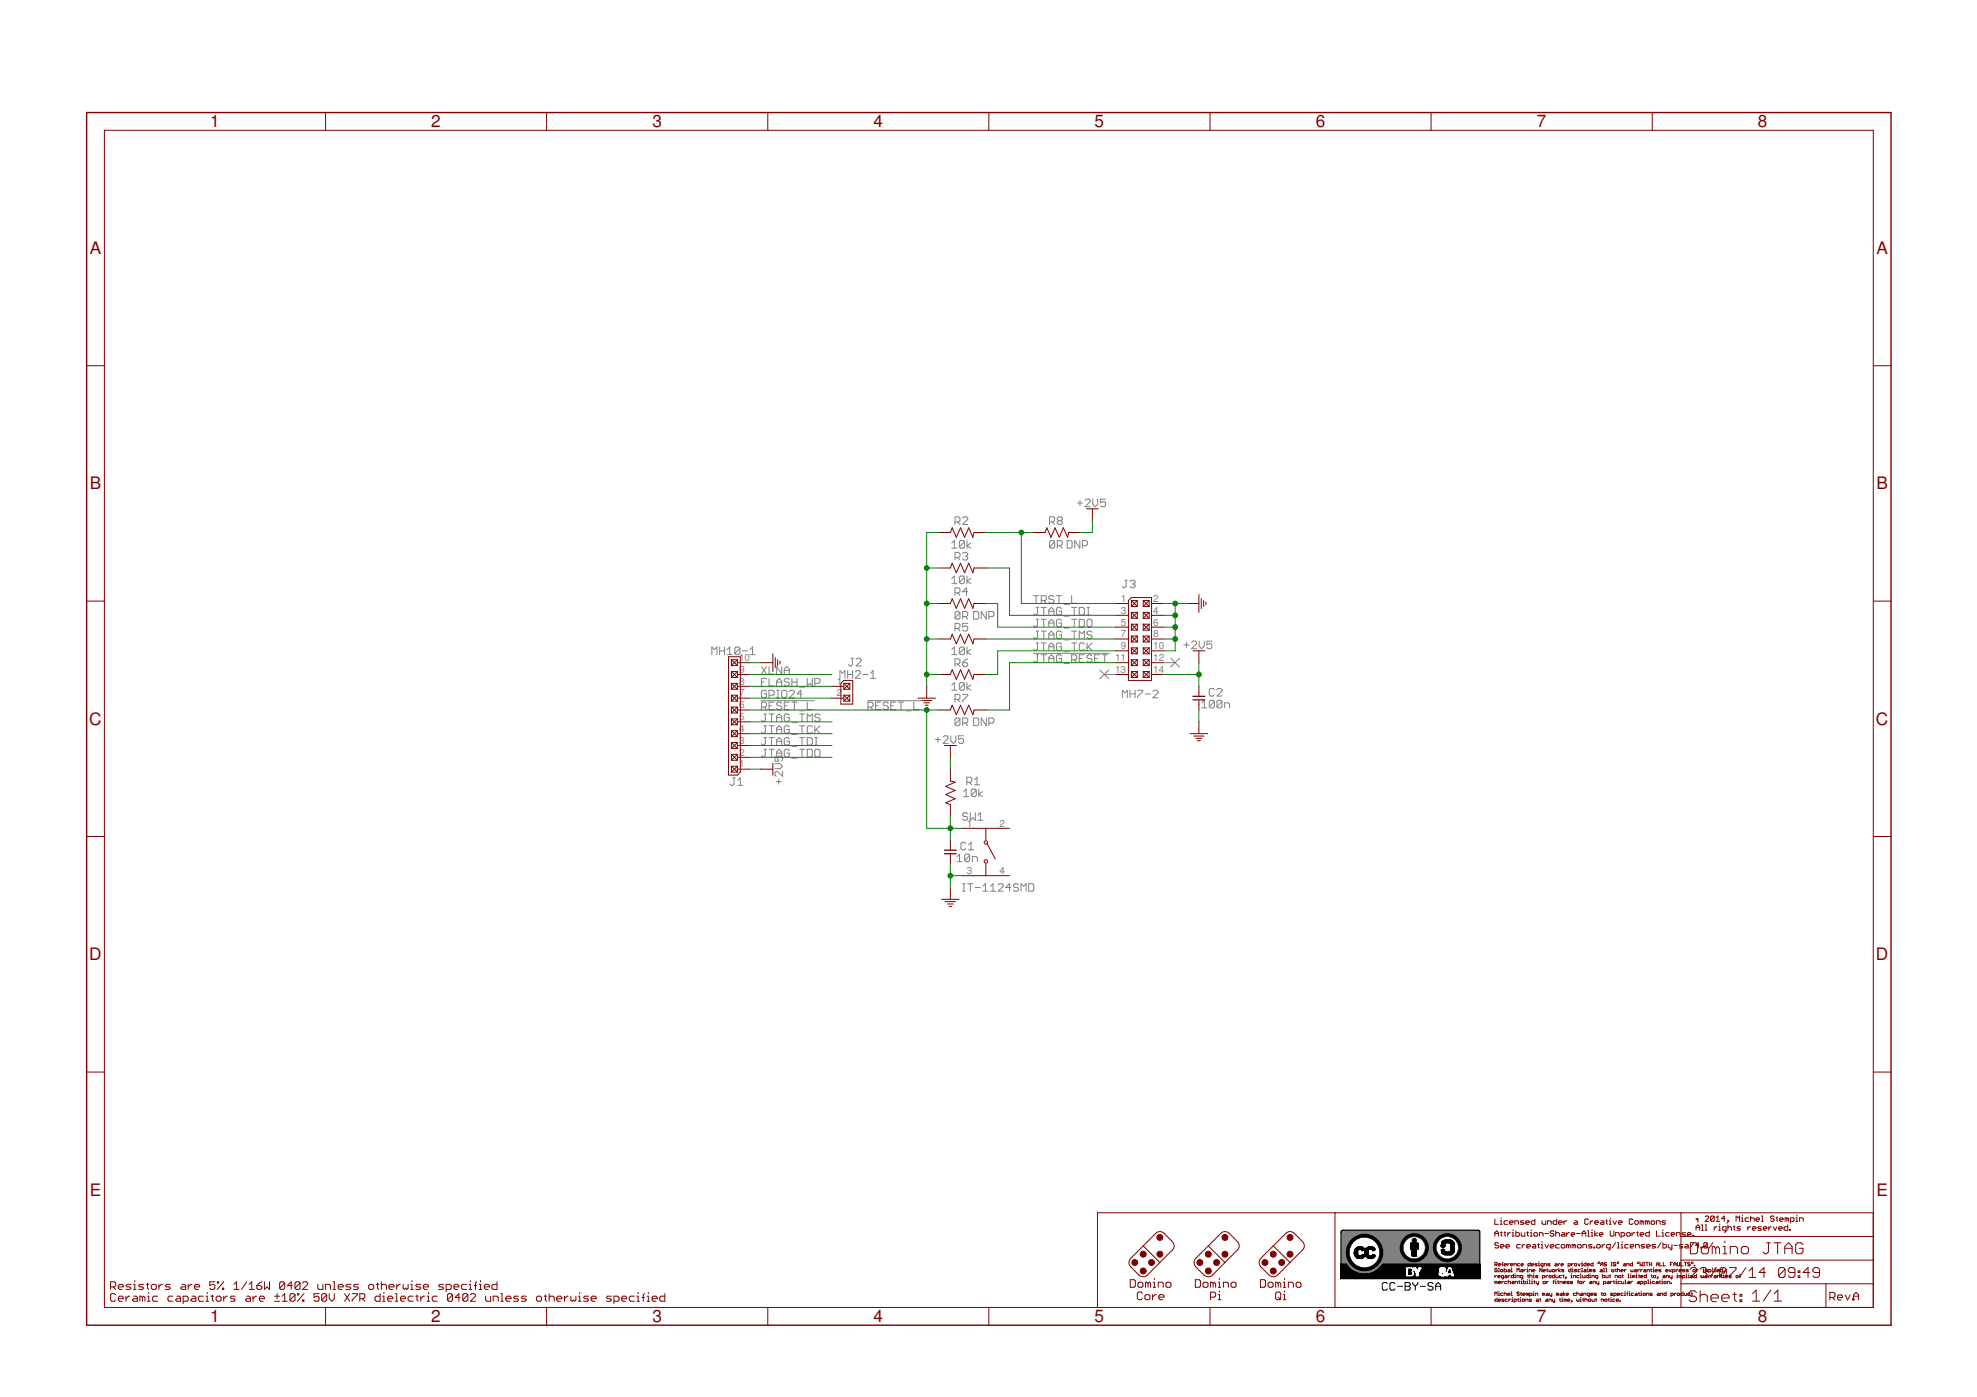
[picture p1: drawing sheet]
<svg xmlns="http://www.w3.org/2000/svg" width="297mm" height="210mm" viewBox="0 0 297 210" stroke-linecap="round" stroke-linejoin="round" font-family="sans-serif">
<defs><g id="words">
<g font-size="2.6" fill="#800000">
<text x="31.6" y="19.1">1</text>
<text x="64.8" y="19.1">2</text>
<text x="98" y="19.1">3</text>
<text x="131.2" y="19.1">4</text>
<text x="164.5" y="19.1">5</text>
<text x="197.7" y="19.1">6</text>
<text x="230.9" y="19.1">7</text>
<text x="264.1" y="19.1">8</text>
<text x="13.5" y="38.2">A</text>
<text x="281.9" y="38.2">A</text>
<text x="13.5" y="73.5">B</text>
<text x="281.9" y="73.5">B</text>
<text x="13.4" y="108.9">C</text>
<text x="281.9" y="108.9">C</text>
<text x="13.4" y="144.3">D</text>
<text x="281.9" y="144.3">D</text>
<text x="13.5" y="179.7">E</text>
<text x="281.9" y="179.7">E</text>
<text x="31.6" y="198.7">1</text>
<text x="64.8" y="198.7">2</text>
<text x="98" y="198.7">3</text>
<text x="131.2" y="198.7">4</text>
<text x="164.5" y="198.7">5</text>
<text x="197.7" y="198.7">6</text>
<text x="230.9" y="198.7">7</text>
<text x="264.1" y="198.7">8</text>
</g>
<g font-size="1.5" fill="#808080">
<text x="168.4" y="90.4">1</text>
<text x="168.4" y="92.2">3</text>
<text x="168.4" y="94">5</text>
<text x="168.4" y="95.8">7</text>
<text x="173.3" y="90.4">2</text>
<text x="173.3" y="92.2">4</text>
<text x="173.3" y="94">6</text>
<text x="173.3" y="95.8">8</text>
<text x="111" y="101.1">9</text>
<text x="111" y="99.3">10</text>
<text x="167.5" y="99.3">11</text>
<text x="167.5" y="101.1">13</text>
<text x="168.4" y="97.5">9</text>
<text x="173.3" y="97.5">10</text>
<text x="173.3" y="99.3">12</text>
<text x="173.3" y="101.1">14</text>
<text x="111" y="106.4">6</text>
<text x="111" y="104.7">7</text>
<text x="111" y="102.9">8</text>
<text x="125.7" y="104.7">2</text>
<text x="125.7" y="102.9">1</text>
<text x="111" y="113.5">2</text>
<text x="111" y="111.8">3</text>
<text x="111" y="110">4</text>
<text x="111" y="108.2">5</text>
<text x="111" y="115.3">1</text>
<text x="145.3" y="124.2">1</text>
<text x="150.2" y="124.2">2</text>
<text x="145.3" y="131.3">3</text>
<text x="150.2" y="131.3">4</text>
</g>
</g></defs>
<g fill="none" stroke="#808080" stroke-width=".15">
<path d="M143.5 78.4h.5l.2-.2v-.3l-.2-.2h-.5v1.1M143.8 78.4l.4 .4M144.6 77.9l.2-.2h.4l.2 .2v.1l-.8 .8h.8M157.7 78.4h.6l.2-.2v-.3l-.2-.2h-.6v1.1M158.1 78.4l.4 .4M159 78.2l-.1 .2v.2l.1 .2h.4l.2-.2v-.2l-.2-.2M159 78.2l-.1-.2v-.1l.1-.2h.4l.2 .2v.1l-.2 .2M159 78.2h.4M161.9 75.6h.7M162.3 75.2v.7M163 75.2l.2-.2h.4l.2 .2v.2l-.8 .7h.8M164.2 75v.8l.3 .3 .4-.3v-.8"/>
<path d="M166.1 75h-.8v.6l.4-.2h.2l.2 .2v.3l-.2 .2h-.4l-.2-.2M107 98.4v-1.2l.3 .4 .4-.4v1.2M108.1 97.2v1.2M108.1 97.8h.8M108.9 97.2v1.2M109.3 98.4h.7M109.3 97.6l.3-.4v1.2M111.2 97.4v.8l-.2 .2h-.4l-.2-.2M111.2 97.4l-.2-.2h-.4l-.2 .2v.8M111.2 97.4l-.8 .8M111.5 97.8h.8M112.7 98.4h.8"/>
<path d="M112.7 97.6l.4-.4v1.2M127.9 98.9h.3M128.1 98.9v1l-.2 .2h-.2l-.2-.2M128.6 99.1l.2-.2h.4l.2 .2v.2l-.8 .8h.8M143 81.6l.4-.4v1.2M143 86.9l.4-.3v1.1M143 97.6l.4-.4v1.2M143 82.4h.8M143 87.7h.8M143 98.4h.8M143.5 83.8h.5l.2-.2v-.4l-.2-.2h-.5v1.1M143.5 89.1h.5l.2-.2v-.4l-.2-.2h-.5v1.2"/>
<path d="M143.5 94.4h.5l.2-.2v-.3l-.2-.2h-.5v1.1M143.5 99.8h.5l.2-.2v-.4l-.2-.2h-.5v1.1M143.8 89.1l.4 .4M143.8 83.8l.4 .3M143.8 94.4l.4 .4M143.8 99.8l.4 .3M144.2 92.1v.7l-.2 .2h-.3l-.2-.2M144.2 92.1l-.2-.2h-.3l-.2 .2v.7M144.2 92.1l-.7 .7M144.6 92.6h.6l.2-.1v-.4l-.2-.2h-.6v1.1M144.6 99.6h.6l.2 .2v.1l-.2 .2h-.4l-.2-.2zM144.6 83.2l.2-.2h.4l.2 .2v.2l-.2 .2"/>
<path d="M144.9 81.4v.8l-.2 .2h-.4l-.2-.2M144.9 81.4l-.2-.2h-.4l-.2 .2v.8M144.9 86.7l-.2-.1h-.4l-.2 .1v.8M144.9 97.4l-.2-.2h-.4l-.2 .2v.8M144.9 86.7v.8l-.2 .2h-.4l-.2-.2M144.9 97.4v.8l-.2 .2h-.4l-.2-.2M144.9 81.4l-.8 .8M144.9 86.7l-.8 .8M144.9 97.4l-.8 .8M145 92.6l.4 .4M145 83.6h.2M145.2 83.6l.2 .2v.1l-.2 .2h-.4l-.2-.2"/>
<path d="M145.3 81.2v1.2M145.3 86.6v1.1M145.3 97.2v1.2M145.4 93.7h-.8v.5l.4-.2h.2l.2 .2v.4l-.2 .2h-.4l-.2-.2M145.4 88.9h-.8l.6-.6v1.2M145.4 99l-.4 .2-.4 .4M145.9 81.6l-.6 .4 .6 .4M145.9 86.9l-.6 .4 .6 .4M145.9 97.6l-.6 .4 .6 .4M146.3 91.9h.6l.1 .2v.7l-.1 .2h-.6zM148.2 91.9v1.1l-.8-1.1v1.1M148.6 92.6h.5l.2-.1v-.4l-.2-.2h-.5v1.1"/>
<path d="M155.2 98.2h11.5M155.3 89.5h.7M155.7 93h.3M155.7 98.4h.3M155.7 89.5v1.1M155.7 91.3h.3M155.7 94.8h.3M155.7 96.6h.3M155.9 91.3v.9l-.2 .2h-.2l-.2-.2M155.9 93v1l-.2 .2h-.2l-.2-.2M155.9 94.8v1l-.2 .1h-.2l-.2-.1M155.9 96.6v.9l-.2 .2h-.2l-.2-.2"/>
<path d="M155.9 98.4v.9l-.2 .2h-.2l-.2-.2M156.4 93h.8M156.4 98.4h.8M156.4 90.3h.6l.2-.2v-.4l-.2-.2h-.6v1.1M156.4 91.3h.8M156.4 94.8h.8M156.4 96.6h.8M156.8 90.3l.4 .3M156.8 91.3v1.1M156.8 93v1.2M156.8 94.8v1.1M156.8 96.6v1.1"/>
<path d="M156.8 98.4v1.1M157.6 92.4v-.7l.4-.4 .3 .4v.7M157.6 94.2v-.8l.4-.4 .3 .4v.8M157.6 95.9v-.7l.4-.4 .3 .4v.7M157.6 97.7v-.7l.4-.4 .3 .4v.7M157.6 99.5v-.7l.4-.4 .3 .4v.7M157.6 91.8h.7M157.6 93.6h.7M157.6 95.4h.7M157.6 97.2h.7M157.6 99h.7M158.3 89.7l-.1-.2h-.4l-.2 .2v.2l.2 .2h.4l.1 .2v.1l-.1 .2h-.4l-.2-.2"/>
<path d="M158.5 81.4v.8l-.2 .2h-.4l-.2-.2M158.5 81.4l-.2-.2h-.4l-.2 .2v.8M158.5 81.4l-.8 .8M158.7 89.5h.8M158.9 82h.5l.2-.2v-.4l-.2-.2h-.5v1.2M159.1 89.5v1.1M159.2 82l.4 .4M159.5 93.2l-.2-.2h-.4l-.2 .2v.8l.2 .2h.4l.2-.2v-.4h-.4M159.5 98.6l-.2-.2h-.4l-.2 .2v.7l.2 .2h.4l.2-.2v-.3h-.4M159.5 91.5l-.2-.2h-.4l-.2 .2v.7l.2 .2h.4l.2-.2v-.4h-.4M159.5 95l-.2-.2h-.4l-.2 .2v.8l.2 .1h.4l.2-.1v-.4h-.4M159.5 96.8l-.2-.2h-.4l-.2 .2v.7l.2 .2h.4l.2-.2v-.3h-.4"/>
<path d="M159.9 90.8h.7M159.9 92.6h.7M159.9 94.4h.7M159.9 96.1h.7M159.9 97.9h.7M159.9 99.7h.7M160.3 81.2h.6l.2 .2v.8l-.2 .2h-.6zM161 93h.8M161 99.1h.6l.2-.1v-.4l-.2-.2h-.6v1.1M161 89.5v1.1h.8M161 91.3h.8M161 94.8h.8"/>
<path d="M161 96.6h.8M161.4 99.1l.4 .4M161.4 91.3v1.1M161.4 93v1.2M161.4 94.8v1.1M161.4 96.6v1.1M162.2 93h.5l.2 .2v.8l-.2 .2h-.5zM162.2 91.3h.5l.2 .2v.7l-.2 .2h-.5zM162.2 95.9v-1.1l.3 .4 .4-.4v1.1M162.2 99h.3M162.2 81.2v1.2l-.7-1.2v1.2M162.6 82h.6l.2-.2v-.4l-.2-.2h-.6v1.2"/>
<path d="M162.9 98.4h-.7v1.1h.7M162.9 96.8l-.2-.2h-.4l-.1 .2v.7l.1 .2h.4l.2-.2M163.3 92.4h.4M163.3 91.3h.4M163.3 96.6v1.1M163.5 93h.4l.2 .2v.8l-.2 .2h-.4l-.2-.2v-.8zM163.5 91.3v1.1M163.5 97.2l.6 .5M164.1 98.6l-.2-.2h-.4l-.2 .2v.2l.2 .2h.4l.2 .1v.2l-.2 .2h-.4l-.2-.2M164.1 95l-.2-.2h-.4l-.2 .2v.2l.2 .2h.4l.2 .2v.2l-.2 .1h-.4l-.2-.1M164.1 96.6l-.8 .8M164.5 99h.3"/>
<path d="M165.2 98.4h-.7v1.1h.7M165.6 98.4h.8M166 98.4v1.1M169 87.2h.4M169.2 87.2v.9l-.2 .2h-.2l-.2-.2M169.8 87.4l.2-.2h.3l.2 .2v.1l-.2 .2M170.2 87.7h.1M170.3 87.7l.2 .2v.2l-.2 .2h-.3l-.2-.2M174.8 99.6h1.8M175.9 98.9l1.3 1.3M176.6 99.6l-.7 .6M177.2 98.9l-.6 .7"/>
<path d="M177.9 96.9h.7M178.3 96.5v.8M179 96.5l.2-.2h.4l.2 .2v.2l-.8 .8h.8M180.2 96.3v.8l.4 .4 .3-.4v-.8M182.1 96.3h-.8v.6l.4-.2h.2l.2 .2v.4l-.2 .2h-.4l-.2-.2M110.1 116.9h.4M110.3 116.9v.9l-.2 .2h-.2l-.2-.2M110.8 118h.8M110.8 117.2l.4-.3v1.1M114.3 105.3h8.1M114.4 106.2h.6l.2-.2v-.3l-.2-.2h-.6v1.1M114.4 102.5h.4"/>
<path d="M114.4 100.2l.8 1.1M114.8 109.1h.4M114.8 110.8h.4M114.8 112.6h.4M114.8 107.3h.4M114.8 106.2l.4 .4M115 110.8v1l-.2 .2h-.2l-.2-.2M115 107.3v.9l-.2 .2h-.2l-.2-.2M115 109.1v.9l-.2 .2h-.2l-.2-.2M115 112.6v.9l-.2 .2h-.2l-.2-.2M115.2 103.9l-.2-.2h-.4l-.2 .2v.7l.2 .2h.4l.2-.2v-.3h-.4M115.2 101.9h-.8v1.2"/>
<path d="M115.2 100.2l-.8 1.1M115.5 104.5h.6l.2-.2v-.4l-.2-.2h-.6v1.1M115.5 109.1h.8M115.5 110.8h.8M115.5 112.6h.8M115.5 107.3h.8M115.5 106h.4M115.5 100.2v1.1h.8M115.5 101.9v1.2h.8M115.9 107.3v1.1M115.9 109.1v1.1M115.9 110.8v1.2"/>
<path d="M115.9 112.6v1.1M116.3 105.5h-.8v1.1h.8M116.4 113.6v.8h.6l-.2-.6 .2-.2h.4l.2 .2v.4l-.2 .2M116.4 114.7h.8l.4 .4-.4 .4h-.8M116.6 117.4h.8M116.7 103.7h.4M116.7 104.8h.4M116.7 103.1v-.8l.4-.4 .4 .4v.8M116.7 108.4v-.8l.4-.3 .4 .3v.8M116.7 110.2v-.8l.4-.3 .4 .3v.8M116.7 112v-.8l.4-.4 .4 .4v.8M116.7 113.7v-.7l.4-.4 .4 .4v.7"/>
<path d="M116.7 111.4h.8M116.7 113.2h.8M116.7 107.8h.8M116.7 109.6h.8M116.7 102.5h.8M116.9 103.7v1.1M117 117.1v.7M117.5 100.2v1.1l-.8-1.1v1.1M117.5 105.7l-.2-.2h-.4l-.2 .2v.2l.2 .1h.4l.2 .2v.2l-.2 .2h-.4l-.2-.2M117.6 115.9v.7l-.8-.7h-.2l-.2 .2v.4l.2 .1M117.6 103.7h.4l.2 .2v.7l-.2 .2h-.4l-.1-.2v-.7zM117.8 101.3v-.8l.4-.3 .4 .3v.8"/>
<path d="M117.8 106h.4M117.8 100.7h.8M118.6 103.9l.2-.2h.4l.2 .2v.2l-.8 .7h.8M118.6 109.2l-.2-.1h-.4l-.2 .1v.8l.2 .2h.4l.2-.2v-.4h-.4M118.6 112.8l-.2-.2h-.4l-.2 .2v.7l.2 .2h.4l.2-.2v-.3h-.4M118.6 111l-.2-.2h-.4l-.2 .2v.8l.2 .2h.4l.2-.2v-.4h-.4M118.6 102.1l-.2-.2h-.4l-.2 .2v.2l.2 .2h.4l.2 .2v.2l-.2 .2h-.4l-.2-.2M118.6 105.5h-.8v1.1h.8M118.6 107.5l-.2-.2h-.4l-.2 .2v.7l.2 .2h.4l.2-.2v-.4h-.4M119 112.1h.7M119 113.9h.7M119 108.6h.7"/>
<path d="M119 110.4h.7M119 105.5h.7M119 102.5h.7M119 101.9v1.2M119.4 105.5v1.1M119.7 101.9v1.2M120.1 109.1h.8M120.1 110.8h.8M120.1 112.6h.8M120.1 107.3h.8M120.1 106.8h.8M120.1 103.3h.8"/>
<path d="M120.5 104.3h-.7l.5-.6v1.1M120.5 107.3v1.1M120.5 109.1v1.1M120.5 110.8v1.2M120.5 112.6v1.1M121.3 112.6h.6l.1 .2v.7l-.1 .2h-.6zM121.3 101.9v1.2l.4-.4 .3 .4v-1.2M121.3 110.8h.6l.1 .2v.8l-.1 .2h-.6zM121.3 105.5v1.1h.7M121.3 108.4v-1.1l.4 .3 .3-.3v1.1M122 109.2l-.1-.1h-.4l-.2 .1v.8l.2 .2h.4l.1-.2M122.4 112.8l.2-.2h.4l.2 .2v.7l-.2 .2h-.4l-.2-.2z"/>
<path d="M122.4 112h.4M122.4 110.8h.4M122.4 102.7h.6l.2-.2v-.4l-.2-.2h-.6v1.2M122.4 109.1v1.1M122.6 110.8v1.2M122.6 109.6l.6 .6M123.2 107.5l-.2-.2h-.4l-.2 .2v.1l.2 .2h.4l.2 .2v.2l-.2 .2h-.4l-.2-.2M123.2 109.1l-.8 .7M126.2 101.9v-1.1l.4 .4 .4-.4v1.1M127.4 100.8v1.1M127.4 101.3h.7M128.1 100.8v1.1"/>
<path d="M128.5 101l.2-.2h.4l.2 .2v.2l-.8 .7h.8M129.6 101.3h.8M130.3 105.3h8.1M130.4 106.2h.6l.2-.2v-.3l-.2-.2h-.6v1.1M130.8 101.9h.8M130.8 101.2l.4-.4v1.1M130.8 106.2l.4 .4M131.6 106h.3M132.3 105.5h-.7v1.1h.7M133.5 105.7l-.2-.2h-.4l-.2 .2v.2l.2 .1h.4l.2 .2v.2l-.2 .2h-.4l-.2-.2M133.8 106h.4M134.6 105.5h-.8v1.1h.8"/>
<path d="M135 105.5h.7M135.4 105.5v1.1M136.1 106.8h.8M137.3 105.5v1.1h.7M140.5 111.1h.8M140.9 110.7v.8M141.7 110.7l.2-.1h.4l.2 .1v.2l-.8 .8h.8M142.9 110.6v.7l.3 .4 .4-.4v-.7M143 102.9l.4-.3v1.1M143 103.7h.8M143.5 105.1h.5l.2-.2v-.4l-.2-.2h-.5v1.2M143.8 105.1l.4 .4"/>
<path d="M144.2 108.1l-.2-.2h-.3l-.2 .2v.7M144.2 108.1v.7l-.2 .2h-.3l-.2-.2M144.2 108.1l-.7 .7M144.6 104.3h.8v.2l-.8 .8v.2M144.6 108.6h.6l.2-.1v-.4l-.2-.2h-.6v1.1M144.8 110.6h-.8v.5l.4-.2h.2l.2 .2v.4l-.2 .2h-.4l-.2-.2M144.8 118.9l.4-.3v1.1M144.8 119.7h.7M144.9 102.7l-.2-.1h-.4l-.2 .1v.8M144.9 102.7v.8l-.2 .2h-.4l-.2-.2M144.9 102.7l-.8 .8M145 108.6l.4 .4"/>
<path d="M145.3 117.5h.5l.2-.2v-.3l-.2-.2h-.5v1.1M145.3 102.6v1.1M145.6 117.5l.4 .4M145.9 102.9l-.6 .4 .6 .4M146.3 107.9h.6l.1 .2v.7l-.1 .2h-.6zM146.4 117.2l.4-.4v1.1M146.4 117.9h.8M146.7 118.7v.8l-.2 .2h-.4l-.2-.2M146.7 118.7l-.2-.1h-.4l-.2 .1v.8M146.7 118.7l-.8 .8M147.1 118.6v1.1M147.6 118.9l-.5 .4 .5 .4"/>
<path d="M148.2 107.9v1.1l-.8-1.1v1.1M148.6 108.6h.5l.2-.1v-.4l-.2-.2h-.5v1.1M165.2 100.7l.7 .6M165.9 101.3h1.8M165.9 101.3l.7 .7M166.6 100.7l-1.4 1.3M168.6 104.8v-1.1l.4 .4 .4-.4v1.1M169.8 103.7v1.1M169.8 104.3h.7M170.5 103.7v1.1M170.9 103.7h.8v.2l-.8 .7v.2M172.1 104.3h.7"/>
<path d="M173.2 103.9l.2-.2h.4l.2 .2v.2l-.8 .7h.8M180.6 105.6l.3-.4v1.2M180.6 106.4h.7M182.5 105.4v.8l-.2 .2h-.4l-.2-.2M182.5 103.6l-.2-.2h-.4l-.2 .2v.8l.2 .2h.4l.2-.2M182.5 105.4l-.2-.2h-.4l-.2 .2v.8M182.5 105.4l-.8 .8M182.8 103.6l.2-.2h.4l.2 .2v.2l-.8 .8h.8M183.6 105.4v.8l-.2 .2h-.4l-.2-.2M183.6 105.4l-.2-.2h-.4l-.2 .2v.8M183.6 105.4l-.8 .8M184 106.4v-.8h.6l.1 .2v.6"/>
<path d="M143.8 128.7l.4-.4v1.2M143.8 129.5h.7M144.6 133.9h.4M144.6 132.8h.4M144.8 132.8v1.1M145.1 126.7l-.2-.1h-.3l-.2 .1v.8l.2 .2h.3l.2-.2M145.4 122.3l-.2-.2h-.4l-.2 .2v.2l.2 .2h.4l.2 .2v.2l-.2 .2h-.4l-.2-.2M145.4 132.8h.8M145.5 127.7h.8M145.5 126.9l.4-.3v1.1M145.7 128.5v.8l-.2 .2h-.4l-.2-.2M145.7 128.5l-.2-.2h-.4l-.2 .2v.8"/>
<path d="M145.7 128.5l-.8 .8M145.8 122.1v1.2l.4-.4 .3 .4v-1.2M145.8 132.8v1.1M146.1 129.5v-.8h.6l.2 .2v.6M146.5 133.3h.8M146.9 123.3h.8M146.9 122.5l.4-.4v1.2M147.7 133.9h.7M147.7 133.2l.4-.4v1.1M148.8 133.9h.8M148.8 133.2l.4-.4v1.1M150 133l.2-.2h.3l.2 .2v.2l-.7 .7h.7"/>
<path d="M151.9 133.3h-.8l.6-.5v1.1M153 133l-.2-.2h-.3l-.2 .2v.2l.2 .1h.3l.2 .2v.2l-.2 .2h-.3l-.2-.2M153.4 133.9v-1.1l.4 .4 .4-.4v1.1M154.6 132.8h.5l.2 .2v.7l-.2 .2h-.5zM201.5 188.2h1.2M201.5 187.5h1.3M201.5 185.8h10.9M201.5 188.1h1.2M201.5 188h1.2M201.5 187.9h1.2M201.5 187.8h1.2M201.5 187.7h1.2"/>
<path d="M201.5 187.6h1.3M201.5 187.4h1.3M201.5 187.3h1.3M201.5 187.3h1.4M201.5 187.2h1.4M201.5 187.1h1.4M201.5 187h1.5M201.5 186.9h1.5M201.5 186.9h1.6M201.5 186.8h1.6M201.5 186.7h1.7M201.5 186.6h1.8"/>
<path d="M201.5 186.5h1.9M201.5 186.3h2.1M201.5 186.1h2.4M201.5 186h2.8M201.5 185.7h20.7M201.5 185.6h20.7M201.5 185.5h20.7M201.5 185.4h20.7M201.5 185.3h20.7M201.5 185.2h20.7M201.5 185.1h20.7M201.5 185h20.7"/>
<path d="M201.5 184.9h20.7M201.5 189.1l1.4 .1M201.5 189.9h2M201.5 189.9h1.9M201.5 189.8h1.8M201.5 189.7h1.8M201.5 189.7h1.7M201.5 189.6l1.7 .1M201.5 189.6h1.7M201.5 189.6h1.6M201.5 189.5h1.6M201.5 189.4h1.6"/>
<path d="M201.5 189.4h1.5M201.5 189.3h1.5M201.5 189.3h1.4M201.5 189.2l1.4 .1M201.5 189.2h1.4M201.5 189.1h1.4M201.5 189l1.4 .1M201.5 189h1.3M201.5 188.9h1.3M201.5 188.8l1.3 .1M201.5 188.8h1.3M201.5 188.7l1.3 .1"/>
<path d="M201.5 188.7h1.3M201.5 188.6h1.2M201.5 188.5h1.2M201.5 188.4h1.2M201.5 188.3h1.2M202.3 189.9l.2 .4M202.3 190h1.2M202.3 190h1.3M202.3 190.1h1.3M202.4 190.1h1.3M202.4 190.2h1.4M202.4 190.2h1.5"/>
<path d="M202.5 190.2l1.4 .1M202.5 190.3h1.5M202.5 190.3l.8 .7M202.5 190.3h1.6M202.6 190.4h1.6M202.6 190.4h1.8M202.6 190.4h1.9M202.7 190.5h2M202.7 187.9v.4M202.7 188.3v.3M202.7 188.6l.1 .3M202.8 187.7h-1.3"/>
<path d="M202.8 190.5h4.5M202.8 187.6l-.1 .3M202.8 187.5h-1.3M202.8 188.9l.1 .3M202.8 190.6h4.4M202.9 187.3l-.1 .3M202.9 190.6h4.3M202.9 187.2l-1.4 .1M202.9 189.2l.2 .3M202.9 190.7h4.2M202.9 187.2h-1.4M202.9 187.1h-1.4"/>
<path d="M203 190.8h4M203 187l-.1 .3M203 187h-1.5M203.1 186.9h-1.6M203.1 189.5l.1 .2M203.1 190.8h3.8M203.1 186.8h-1.6M203.1 190.9h3.7M203.2 186.8h-1.7M203.2 186.7l-.2 .3M203.2 190.9h3.6M203.2 186.7h-1.7"/>
<path d="M203.2 189.7l.3 .2M203.2 191h3.5M203.3 186.6h-1.8M203.3 191h3.4M203.3 191l.3 .1M203.4 186.5h-1.9M203.4 186.5l-.2 .2M203.4 191.1h3.2M203.5 189.9h-2v-5h20.7v5h-15.6M203.5 189.9l.2 .2M203.5 186.4h-2M203.6 186.3l-2.1 .1"/>
<path d="M203.6 191.1a3 3 0 0 0 2.9 0M203.6 191.1h2.9M203.6 186.3l-.2 .2M203.7 186.3h-2.2M203.7 191.2h2.7M203.7 186.2h-2.2M203.7 190.1l.6 .3 .6 .1M203.8 186.2h-2.3M203.8 191.2h2.5M203.9 186.1l-2.4 .1M203.9 191.3h2.3M204 191.3h2.2"/>
<path d="M204 186.1h-2.5M204.1 186l-2.6 .1M204.1 191.3h1.9M204.2 186h-2.7M204.3 191.4h1.5M204.4 185.9h-2.9M204.5 191.4h1.1M204.7 185.9h-3.2M204.7 191.5h.7M204.8 185.9l-.6 .1-.6 .3M205 185.9l.7 .1 .6 .2M205.3 185.9h6.6"/>
<path d="M205.5 185.9h6.3M205.5 190.4h1.9M205.7 186h6M205.8 186h5.9M205.8 186h5.8M206 186.1h5.5M206 190.3h1.5M206 190.3l-.9 .2M206.1 186.1h5.4M206.1 186.2h5.3M206.1 190.2h1.5M206.2 186.2h5.1"/>
<path d="M206.3 186.2l.5 .5M206.3 186.3h5M206.3 190.1l-.3 .2M206.3 190.1h1.3M206.3 190.1h1.4M206.4 186.3h4.9M206.4 190.1h1.3M206.4 186.3h4.8M206.4 186.4h4.8M206.5 190h1.2M206.5 186.4h4.7M206.5 186.5h4.6"/>
<path d="M206.6 186.5h4.5M206.6 189.9l-.3 .2M206.6 189.9h15.6M206.7 186.6h4.4M206.7 189.8h15.5M206.7 186.6h4.3M206.8 186.7l.4 .8M206.8 186.7h4.2M206.8 189.7h15.4M206.8 186.8h4.2M206.8 189.6h15.4M206.9 186.8h4"/>
<path d="M206.9 190.8l-.4 .3M206.9 189.6h15.3M206.9 186.9h4M206.9 189.5h15.3M207 187h3.9M207 186.9h3.9M207 189.5h15.2M207 189.4h15.2M207 187.1h3.8M207 187h3.8M207.1 189.3h15.1M207.1 187.2h3.7"/>
<path d="M207.1 187.1h3.7M207.1 189.2h15.1M207.1 189.2l-.5 .7M207.1 187.3h3.7M207.1 189.1l15.1 .1M207.2 187.3h3.6M207.2 190.7l-.3 .1M207.2 189.1h4.9M207.2 189.1h4.8M207.2 187.4h3.6M207.2 189l4.6 .1M207.2 189h4.6"/>
<path d="M207.2 189h4.5M207.2 187.5h3.6M207.2 188.9h4.4M207.2 188.9h4.3M207.2 187.5l.1 .4M207.2 187.6h3.6M207.2 188.9l-.1 .3M207.2 188.8l4.3 .1M207.2 188.8h4.2M207.3 187.7h3.5M207.3 187.6h3.5M207.3 188.8h4.1"/>
<path d="M207.3 188.7l4 .1M207.3 187.8h3.5M207.3 188.7h4M207.3 188.7h3.9M207.3 188.6h3.9M207.3 187.9v.3M207.3 188h3.6M207.3 188h3.5M207.3 187.9h3.5M207.3 188.6l-.1 .3M207.3 188.5h3.8M207.3 188.4h3.8"/>
<path d="M207.3 188.2h3.6M207.3 188.1h3.6M207.3 188.2v.1M207.3 188.3v.3M207.3 190.5h-4.6M207.3 188.4h3.7M207.3 188.3h3.7M207.4 190.5h-2.1M207.4 190.4h-1.8M207.5 190.4h-1.7M207.5 190.3h-1.6M207.6 190.2l-1.5 .1"/>
<path d="M207.6 190.2l-.4 .5M207.6 190.2h-1.4M207.8 189.9l-.2 .3M207.8 190h-1.3M208.6 187.5v.7M210.8 187.6v.2M210.8 187.5v.1M210.8 187.2v.3M210.8 187.8l.1 .2M210.9 187l-.1 .2M210.9 188l.1 .3M210.9 186.9h-4"/>
<path d="M211 188.3l.3 .4 .4 .3M211 186.7h-4.2M211.1 186.6l-.2 .4M211.2 186.4l-.1 .2M211.7 189l.7 .2M212.1 185.8l-10.6 .1M212.2 185.8h.5M212.2 185.8l-.4 .1-.6 .5M212.2 185.8h-10.7M212.5 185.8h9.7M212.7 185.8l.5 .1 .4 .3M212.7 185.8h4.4"/>
<path d="M212.8 189.1h4.3M212.9 189.1h4.2M212.9 185.8h4.1M213.1 185.9h3.7M213.1 189.1h3.8M213.1 189h3.7M213.2 185.9h3.5M213.2 186h3.4M213.2 189h3.5M213.3 186h3.3M213.3 188.9h3.3M213.4 186h3.1"/>
<path d="M213.4 188.9h3.2M213.4 186.1h3.1M213.4 188.9h3.1M213.5 186.1h2.9M213.5 188.8h3M213.5 188.8h2.9M213.6 188.8h2.8M213.6 186.2h2.7M213.6 186.2l.2 .2M213.6 188.7h2.7M213.7 186.3h2.5M213.7 188.7h2.6"/>
<path d="M213.7 188.6h2.6M213.7 188.6h2.5M213.8 186.4l.1 .2M213.8 186.4h2.3M213.8 188.6l-.6 .4-.7 .2M213.8 188.6h2.4M213.8 188.5h2.4M213.8 186.5h2.3M213.8 188.5h2.3M213.8 186.5h2.2M213.8 188.4h2.3M213.9 186.5h2.1"/>
<path d="M213.9 188.4h2.2M213.9 186.6l.3 .6M213.9 188.4l-.1 .2M213.9 188.4h2.1M213.9 186.6h2.1M213.9 188.3h2.1M214 188.3h2M214 188.2h2M214 188.2h1.9M214 186.8h1.9M214 188.1l1.9 .1M214 188.1h1.9"/>
<path d="M214.1 188h1.8M214.1 186.9h1.7M214.1 186.9h1.8M214.1 187h1.7M214.1 187.9h1.7M214.1 187.9l-.2 .5M214.1 187.8h1.7M214.1 187.1h1.7M214.1 187.7h1.7M214.1 187.2h1.7M214.2 187.5h1.6M214.2 187.2v.5"/>
<path d="M214.2 187.7h1.6M214.2 187.6h1.6M214.2 187.4h1.6M214.2 187.3h1.6M214.2 187.2h1.6M214.2 187.7l-.1 .2M215.8 187.2v.3M215.8 187.5v.2M215.8 187.7v.2M215.8 187v.2M215.8 187.9l.4 .7M215.9 186.7l-.1 .3"/>
<path d="M215.9 186.7h-1.9M216 186.6h-2.1M216 186.5l-.1 .2M216.2 188.6a1.68 1.68 0 0 0 2.5 0M216.4 186.1l-.4 .4M216.6 186l-.2 .1M216.8 185.9l-.2 .1M217.3 185.8l-.5 .1M217.5 185.8h.2M217.7 185.8l.5 .1M217.7 185.8h4.5M217.8 189.1h4.4"/>
<path d="M217.9 185.8h4.3M217.9 189.1h4.3M218 185.9h4.2M218 189.1h4.2M218.1 189h4.1M218.1 185.9h4.1M218.2 185.9l.5 .5M218.2 186h4M218.2 189h4M218.3 186h3.9M218.3 188.9h3.9M218.4 186.1h3.8"/>
<path d="M218.4 188.9h3.8M218.5 186.1h3.7M218.5 188.8h3.7M218.5 186.2h3.7M218.6 188.7h3.6M218.6 186.2h3.6M218.6 186.3h3.6M218.7 186.3h3.5M218.7 188.6h3.5M218.7 186.4l.2 .2M218.7 186.4h3.5M218.8 186.4h3.4"/>
<path d="M218.8 188.5h3.4M218.8 186.5h3.4M218.8 188.4h3.4M218.9 186.6l.1 .2M218.9 186.6h3.3M218.9 188.4l-.2 .2M218.9 188.4h3.3M218.9 188.3h3.3M218.9 186.7h3.3M219 186.7h3.2M219 188.2h3.2M219 186.8l.1 .2"/>
<path d="M219 186.8h3.2M219 188.2l-.1 .2M219 188.1h3.2M219 186.9h3.2M219.1 188h3.1M219.1 186.9h3.1M219.1 187v.2M219.1 187.9h3.1M219.1 187h3.1M219.1 187.9l-.1 .3M219.1 187.8h3.1M219.1 187.1h3.1"/>
<path d="M219.1 187.7h3.1M219.1 187.2h3.1M219.1 187.5h3.1M219.1 187.2v.5M219.1 187.6h3.1M219.1 187.4h3.1M219.1 187.3h3.1M219.1 187.7v.2"/>
</g>
<g fill="none" stroke="#800000" stroke-width=".15">
<path d="M15.7 19.6h265.8v176.8h-265.8zM48.9 16.9v2.7M82.1 16.9v2.7M115.4 16.9v2.7M148.6 16.9v2.7M181.8 16.9v2.7M215 16.9v2.7M248.2 16.9v2.7M13 54.9h2.7M281.5 54.9h2.6M163.2 76.5h1.8M164.1 76.5v1.7"/>
<path d="M13 90.3h2.7M109.5 98.7h1.7v17.3l-.4 .5h-1.3zM109.9 99.1h.9M109.9 99.1v.9M109.9 99.1l.9 .9M110.8 99.6h1.8M110.8 99.1v.9M110.8 99.1l-.9 .9M114.3 99.6h1.8M116.1 98.2v2.7M116.5 98.8v1.5M116.8 99.1v.9"/>
<path d="M117.2 99.3v.5M141 80h1.8l.3-.7 .6 1.4 .6-1.4 .6 1.4 .6-1.4 .7 1.4 .1-.7h1.8M141 90.7h1.8l.3-.7 .6 1.4 .6-1.4 .6 1.4 .6-1.4 .7 1.4 .1-.7h1.8M141 96h1.8l.3-.7 .6 1.4 .6-1.4 .6 1.4 .6-1.4 .7 1.4 .1-.7h1.8M141 85.3h1.8l.3-.7 .6 1.5 .6-1.5 .6 1.5 .6-1.5 .7 1.5 .1-.8h1.8M155.2 80h1.8l.3-.7 .6 1.4 .6-1.4 .7 1.4 .6-1.4 .6 1.4 .2-.7h1.7M167.7 90.7h1.8M167.7 92.5h1.8M167.7 94.2h1.8M167.7 96h1.8M167.7 97.8h1.8M167.7 99.6h1.8"/>
<path d="M169.5 90.2l.5-.4h3v12.4h-3.5zM170 90.2h.9M170 90.2v.9M170 92v.9M170 93.8v.9M170 95.6v.9M170 97.3v.9M170 99.1v.9M170 91.1h.9M170 90.2l.9 .9M170 92h.9M170 92.9h.9"/>
<path d="M170 92l.9 .9M170 93.8h.9M170 94.7h.9M170 93.8l.9 .9M170 95.6h.9M170 96.5h.9M170 95.6l.9 .9M170 97.3h.9M170 98.2h.9M170 97.3l.9 .9M170 99.1h.9M170 99.1l.9 .9"/>
<path d="M170.9 90.2v.9M170.9 92v.9M170.9 93.8v.9M170.9 95.6v.9M170.9 97.3v.9M170.9 99.1v.9M170.9 90.2l-.9 .9M170.9 92l-.9 .9M170.9 93.8l-.9 .9M170.9 95.6l-.9 .9M170.9 97.3l-.9 .9M170.9 99.1l-.9 .9"/>
<path d="M171.8 90.2h.9M171.8 91.1h.9M171.8 92h.9M171.8 92.9h.9M171.8 93.8l.9 .9M171.8 93.8h.9M171.8 94.7h.9M171.8 95.6h.9M171.8 96.5h.9M171.8 97.3l.9 .9M171.8 97.3h.9M171.8 98.2h.9"/>
<path d="M171.8 99.1l.9 .9M171.8 99.1h.9M171.8 90.2v.9M171.8 92v.9M171.8 93.8v.9M171.8 95.6v.9M171.8 97.3v.9M171.8 99.1v.9M171.8 90.2l.9 .9M171.8 92l.9 .9M171.8 95.6l.9 .9M172.7 90.2l-.9 .9"/>
<path d="M172.7 92l-.9 .9M172.7 93.8l-.9 .9M172.7 95.6l-.9 .9M172.7 97.3l-.9 .9M172.7 99.1l-.9 .9M172.7 90.2v.9M172.7 92v.9M172.7 93.8v.9M172.7 95.6v.9M172.7 97.3v.9M172.7 99.1v.9M173 90.7h1.8"/>
<path d="M173 92.5h1.8M173 94.2h1.8M173 96h1.8M173 97.8h1.8M173 99.6h1.8M178.4 90.7h1.7M179.2 97.8h1.8M180.1 89.3v2.7M180.1 97.8v1.8M180.5 89.9v1.5M180.8 90.2v.9M181.2 90.4v.5"/>
<path d="M281.5 90.3h2.6M109.9 100h.9M109.9 100.9h.9M109.9 101.8h.9M109.9 116h.9M109.9 115.1h.9M109.9 100.9v.9M109.9 102.7v.9M109.9 104.5v.8M109.9 106.2v.9M109.9 108v.9M109.9 109.8v.9"/>
<path d="M109.9 111.6v.9M109.9 113.3v.9M109.9 115.1v.9M109.9 115.1l.9 .9M109.9 114.2h.9M109.9 113.3h.9M109.9 113.3l.9 .9M109.9 112.5h.9M109.9 111.6h.9M109.9 111.6l.9 .9M109.9 110.7h.9M109.9 109.8h.9"/>
<path d="M109.9 109.8l.9 .9M109.9 108.9h.9M109.9 108h.9M109.9 108l.9 .9M109.9 107.1h.9M109.9 106.2h.9M109.9 106.2l.9 .9M109.9 105.3h.9M109.9 104.5h.9M109.9 104.5l.9 .8M109.9 103.6h.9M109.9 102.7h.9"/>
<path d="M109.9 102.7l.9 .9M109.9 100.9l.9 .9M110.8 106.2l-.9 .9M110.8 111.6l-.9 .9M110.8 101.3h1.8M110.8 110.2h1.8M110.8 106.7h1.8M110.8 104.9h1.8M110.8 115.6h1.8M110.8 113.8h1.8M110.8 112h1.8M110.8 108.5h1.8"/>
<path d="M110.8 103.1h1.8M110.8 100.9v.9M110.8 102.7v.9M110.8 104.5v.8M110.8 106.2v.9M110.8 108v.9M110.8 109.8v.9M110.8 111.6v.9M110.8 113.3v.9M110.8 115.1v.9M110.8 115.1l-.9 .9M110.8 113.3l-.9 .9"/>
<path d="M110.8 109.8l-.9 .9M110.8 108l-.9 .9M110.8 104.5l-.9 .8M110.8 102.7l-.9 .9M110.8 100.9l-.9 .9M114.3 115.6h1.8M116.1 114.7v1.8M125 104.9h1.8M125 103.1h1.8M126.8 102.2h1.3v3.6h-1.8v-3.1zM126.8 105.3h.9M126.8 104.5h.9"/>
<path d="M126.8 103.6h.9M126.8 102.7h.9M126.8 102.7v.9M126.8 104.5v.8M126.8 102.7l.9 .9M126.8 104.5l.9 .8M127.7 102.7l-.9 .9M127.7 102.7v.9M127.7 104.5v.8M127.7 104.5l-.9 .8M137.9 104.9h2.7M138.5 105.3h1.5"/>
<path d="M138.8 105.6h.9M139 106h.5M139.2 103.1v1.8M141 101.3h1.8l.3-.7 .6 1.5 .6-1.5 .6 1.5 .6-1.5 .7 1.5 .1-.8h1.8M141 106.7h1.8l.3-.7 .6 1.4 .6-1.4 .6 1.4 .6-1.4 .7 1.4 .1-.7h1.8M141.9 112h1.8M142.8 112v1.8M142.8 115.6v1.7l.7 .2-1.4 .7 1.4 .6-1.4 .6 1.4 .6-1.4 .6 .7 .3v1.8M167.7 101.3h1.8M170 100.9v.9M170 100h.9M170 100.9h.9"/>
<path d="M170 101.8h.9M170 100.9l.9 .9M170.9 100.9v.9M170.9 100.9l-.9 .9M171.8 100h.9M171.8 100.9l.9 .9M171.8 100.9h.9M171.8 101.8h.9M171.8 100.9v.9M172.7 100.9v.9M172.7 100.9l-.9 .9M173 101.3h1.8"/>
<path d="M178.8 110.2h2.7M179.4 110.6h1.5M179.7 110.9h.9M179.9 111.3h.5M180.1 103.1v1.4M180.1 105.3v1.4M180.1 108.5v1.7M13 125.7h2.7M141.5 135.1h2.6M142 135.5h1.6M142.4 135.8h.8M142.6 136.2h.4"/>
<path d="M142.8 126.2v1.5M142.8 128.4v1.4M142.8 133.3v1.8M144.6 124.5h7.1M144.6 131.6h7.1M148.1 124.5v1.7M148.1 129.8v1.8M148.3 126.8l1.2 2.3M281.5 125.7h2.6M13 161.1h2.7M281.5 161.1h2.6M16.6 193.4h.6l.2-.2v-.4l-.2-.2h-.6v1.1"/>
<path d="M17 193.4l.4 .3M17.4 194.6l-.2-.2h-.4l-.2 .2v.7l.2 .2h.4l.2-.2M17.8 195.1h.7v-.2l-.1-.1h-.4l-.2 .1v.4l.2 .2h.4M17.8 193.4h.7v-.2l-.1-.2h-.4l-.2 .2v.3l.2 .2h.4M18.9 194.8v.7M19.5 194.8h-.2l-.4 .3M19.7 193h-.6l-.2 .2 .2 .2h.4l.2 .1-.2 .2h-.6M20.1 194.8h.3l.2 .1v.6h-.5l-.2-.2 .2-.2h.5M20.1 193.7h.3M20.1 193h.2v.7M20.3 192.4v.2M21.4 194.9l-.2-.1h-.2v.7"/>
<path d="M21.4 194.9v.6M21.4 194.9l.2-.1 .2 .1v.6M21.6 193h-.6l-.2 .2 .2 .2h.4l.2 .1-.2 .2h-.6M22 193h.4M22.2 195.5h.3M22.2 194.8h.2v.7M22.2 192.8v.7l.2 .2M22.4 194.2v.2M22.9 193h.4l.2 .2v.3l-.2 .2h-.4l-.2-.2v-.3zM23.7 194.8h-.6l-.2 .1v.4l.2 .2h.6M23.9 193v.7M24.4 193h-.1l-.4 .4"/>
<path d="M25.6 193h-.6l-.2 .2 .2 .2h.4l.2 .1-.2 .2h-.6M26 194.8h-.6l-.2 .1v.4l.2 .2h.6M26.6 194.8h.3l.2 .1v.6h-.5l-.2-.2 .2-.2h.5M27.3 193h.4l.2 .2v.5h-.6l-.2-.2 .2-.1h.6M27.5 195.5h.6l.2-.2v-.4l-.2-.1h-.6v1.1M28.3 193v.7M28.9 194.8h.3l.2 .1v.6h-.5l-.2-.2 .2-.2h.5M28.9 193h-.2l-.4 .4M29.2 193.4h.8v-.2l-.2-.2h-.4l-.2 .2v.3l.2 .2h.4M30.6 194.8h-.6l-.2 .1v.4l.2 .2h.6M30.9 195.5h.4M30.9 194.8h.2v.7"/>
<path d="M31.1 194.2v.2M31.7 194.8h.4M31.9 194.6v.7l.2 .2M32.3 192.6h-.8v.6l.4-.2h.2l.2 .2v.3l-.2 .2h-.4l-.2-.2M32.5 194.9l.2-.1h.3l.2 .1v.4l-.2 .2h-.3l-.2-.2zM32.7 192.6h.2v.2h-.2zM33.4 193.5h.2v.2h-.2zM33.6 194.8v.7M33.6 192.6l-.9 1.1M34.2 194.8h-.2l-.4 .3M35.2 193.7h.7M35.2 193l.3-.4v1.1"/>
<path d="M35.3 194.8h-.5l-.2 .1 .2 .2h.4l.1 .2-.1 .2h-.6M37.1 194.8h.3l.2 .1v.6h-.5l-.2-.2 .2-.2h.5M37.1 192.6l-.8 1.1M37.4 193.7h.8M37.4 193l.4-.4v1.1M38 194.8v.7M38.6 194.8h-.2l-.4 .3M38.6 193.2h.6l.1 .2v.1l-.1 .2h-.4l-.2-.2zM39 195.1h.7v-.2l-.2-.1h-.3l-.2 .1v.4l.2 .2h.3M39.3 192.6l-.3 .2-.4 .4M39.7 192.6v1.1l.4-.3 .4 .3v-1.1M41.3 195.5h.7"/>
<path d="M41.3 194.8h.7M41.6 194.4v.7M42.4 195.5h.8M42.4 194.8l.4-.4v1.1M42.8 192.8v.7l-.2 .2h-.4l-.2-.2M42.8 192.8l-.2-.2h-.4l-.2 .2v.7M42.8 192.8l-.8 .7M43.9 193.2h-.7l.6-.6v1.1M44.3 194.6l-.2-.2h-.3l-.2 .2v.7M44.3 194.6v.7l-.2 .2h-.3l-.2-.2M44.3 194.6l-.7 .7M44.7 194.4h.2v.2h-.2z"/>
<path d="M45.1 192.8l-.2-.2h-.4l-.2 .2v.7M45.1 192.8v.7l-.2 .2h-.4l-.2-.2M45.1 192.8l-.8 .7M45.5 195.3h.2v.2h-.2zM45.5 192.8l.2-.2h.3l.2 .2v.2l-.7 .7h.7M45.7 194.4l-1 1.1M47.8 193v.5l.1 .2h.6v-.7M47.9 194.4h-.7v.5l.4-.1h.2l.1 .1v.4l-.1 .2h-.4l-.2-.2M48.9 193.7v-.7h.6l.2 .2v.5M48.9 196.4v2.7M49.1 194.6l-.2-.2h-.4l-.2 .2v.7M49.1 194.6v.7l-.2 .2h-.4l-.2-.2"/>
<path d="M49.1 194.6l-.8 .7M49.5 194.4v.7l.3 .4 .4-.4v-.7M50 192.6h.2v1.1M50 193.7h.4M50.8 193.4h.8v-.2l-.2-.2h-.4l-.2 .2v.3l.2 .2h.4M51.8 194.4l.7 1.1M52.5 194.4l-.7 1.1M52.7 193h-.5l-.2 .2 .2 .2h.3l.2 .1-.2 .2h-.5M52.9 194.4h.8v.2l-.8 .7v.2M53.9 193h-.6l-.2 .2 .2 .2h.4l.2 .1-.2 .2h-.6M54.1 195.1h.5l.2-.2v-.3l-.2-.2h-.5v1.1M54.4 195.1l.4 .4"/>
<path d="M55.6 193h.4l.2 .2v.3l-.2 .2h-.4l-.2-.2v-.3zM56.5 193h.4M56.7 192.8v.7l.2 .2M57.1 194.4v1.1h-.6l-.2-.2v-.4l.2-.1h.6M57.3 193.2l.2-.2h.4l.2 .2v.5M57.3 192.6v1.1M57.5 195.5h.4M57.5 194.8h.2v.7M57.7 194.2v.2M58.3 195.1h.7v-.2l-.2-.1h-.4l-.1 .1v.4l.1 .2h.4M58.4 193.4h.8v-.2l-.2-.2h-.4l-.2 .2v.3l.2 .2h.4M59.4 194.4h.2v1.1"/>
<path d="M59.4 195.5h.4M59.6 193v.7M60.2 193h-.2l-.4 .4M60.2 195.1h.7v-.2l-.2-.1h-.3l-.2 .1v.4l.2 .2h.3M60.6 193v.5l.1 .2 .2-.2 .2 .2 .2-.2v-.5M61.7 193.7h.4M61.7 193h.2v.7M61.9 192.4v.2M62.1 194.8h-.6l-.2 .1v.4l.2 .2h.6M62.5 194.8h.3M62.7 194.6v.7l.1 .2M63.2 194.8v.7"/>
<path d="M63.2 193h-.5l-.2 .2 .2 .2h.3l.2 .1-.2 .2h-.5M63.6 193.4h.8v-.2l-.2-.2h-.4l-.2 .2v.3l.2 .2h.4M63.8 194.8h-.2l-.4 .3M64.2 195.5h.4M64.2 194.8h.2v.7M64.4 194.2v.2M65.7 194.8h-.6l-.2 .1v.4l.2 .2h.6M66.7 193h-.6l-.2 .2 .2 .2h.4l.2 .1-.2 .2h-.6M67 193.7h.6l.2-.2v-.3l-.2-.2h-.6v1.1M68 194.6l-.2-.2h-.4l-.2 .2v.7M68 194.6v.7l-.2 .2h-.4l-.2-.2M68 194.6l-.8 .7"/>
<path d="M68.2 193.4h.7v-.2l-.2-.2h-.3l-.2 .2v.3l.2 .2h.3M69.1 194.9h-.7l.5-.5v1.1M70.1 193h-.6l-.2 .2v.3l.2 .2h.6M70.3 194.6l-.2-.2h-.4l-.2 .2v.7M70.3 194.6v.7l-.2 .2h-.4l-.2-.2M70.3 194.6l-.8 .7M70.5 193.7h.4M70.5 193h.2v.7M70.7 194.6l.2-.2h.3l.2 .2v.2l-.7 .7h.7M70.7 192.4v.2M71.2 193.2h.4M71.6 192.6l-.2 .2v.9"/>
<path d="M72 193.7h.4M72 193h.2v.7M72.2 192.4v.2M72.8 193.4h.7v-.2l-.2-.2h-.3l-.2 .2v.3l.2 .2h.3M73 194.8v.5l.2 .2h.5v-.7M74.1 195.5v-.7h.6l.2 .1v.6M74.7 192.6v1.1h-.6l-.2-.2v-.3l.2-.2h.6M75.2 194.4h.2v1.1M75.2 195.5h.4M76 195.1h.8v-.2l-.2-.1h-.4l-.2 .1v.4l.2 .2h.4M77.9 194.8h-.5l-.2 .1 .2 .2h.3l.2 .2-.2 .2h-.5M79.1 194.8h-.6l-.2 .1 .2 .2h.4l.2 .2-.2 .2h-.6"/>
<path d="M80.6 194.9l.2-.1h.4l.2 .1v.4l-.2 .2h-.4l-.2-.2zM81.7 194.8h.4M81.9 194.6v.7l.2 .2M82.1 196.4v2.7M82.5 194.9l.2-.1h.4l.2 .1v.6M82.5 194.4v1.1M83.7 195.1h.7v-.2l-.2-.1h-.4l-.1 .1v.4l.1 .2h.4M84.8 194.8v.7M85.4 194.8h-.2l-.4 .3M85.8 194.8v.5l.2 .2 .1-.2 .2 .2 .2-.2v-.5M86.9 195.5h.4M86.9 194.8h.2v.7"/>
<path d="M87.1 194.2v.2M88.4 194.8h-.5l-.2 .1 .2 .2h.3l.2 .2-.2 .2h-.5M88.8 195.1h.8v-.2l-.2-.1h-.4l-.2 .1v.4l.2 .2h.4M91.9 194.8h-.6l-.2 .1 .2 .2h.4l.2 .2-.2 .2h-.6M92.2 195.5h.6l.2-.2v-.4l-.2-.1h-.6v1.1M93.4 195.1h.7v-.2l-.1-.1h-.4l-.2 .1v.4l.2 .2h.4M95.3 194.8h-.6l-.1 .1v.4l.1 .2h.6M95.7 195.5h.4M95.7 194.8h.2v.7M95.9 194.2v.2M96.5 194.9h.3M96.8 194.4l-.2 .2v.9"/>
<path d="M97.2 195.5h.4M97.2 194.8h.2v.7M97.4 194.2v.2M98 195.1h.7v-.2l-.1-.1h-.4l-.2 .1v.4l.2 .2h.4M99.9 194.4v1.1h-.6l-.2-.2v-.4l.2-.1h.6M115.4 196.4v2.7M148.6 196.4v2.7M169.8 192.3h.6l.2 .2v.7l-.2 .2h-.6zM169.9 189.1l3.8-3.8a.85 .85 0 0 1 1.2 0l1.2 1.3a.85 .85 0 0 1 0 1.2l-3.9 3.9a.89 .89 0 0 1-1.1-.1l-1.2-1.3a.85 .85 0 0 1 0-1.2zM171 192.8l.2-.1h.3l.2 .1v.4l-.2 .2h-.3l-.2-.2zM171.6 194.3l-.2-.2h-.3l-.2 .2v.8l.2 .2h.3l.2-.2M171.8 187.2l2.5 2.5"/>
<path d="M172 194.7l.2-.2h.4l.2 .2v.4l-.2 .2h-.4l-.2-.2zM172.5 192.8l-.2-.1h-.2v.7M172.5 192.8v.6M172.5 192.8l.2-.1 .2 .1v.6M173.2 194.5v.8M173.3 193.4h.3M173.3 192.7h.1v.7M173.4 192.1v.2M173.7 194.5h-.2l-.3 .4M174 193.4v-.7h.6l.2 .1v.6M174.1 194.9h.8v-.2l-.2-.2h-.4l-.2 .2v.4l.2 .2h.4M175.2 192.8l.2-.1h.3l.2 .1v.4l-.2 .2h-.3l-.2-.2z"/>
<path d="M179.6 192.3h.6l.2 .2v.7l-.2 .2h-.6zM180.7 192.8l.2-.1h.4l.2 .1v.4l-.2 .2h-.4l-.2-.2zM181.5 187.2l1.9-1.9a.85 .85 0 0 1 1.3 0l1.2 1.3a.85 .85 0 0 1 0 1.2l-1.9 1.9M181.5 187.2l-2 2.1a.89 .89 0 0 0 .1 1l1.5 1.4a.86 .86 0 0 0 1.1-.1l1.8-1.9M181.5 187.2l2.5 2.5M181.8 196.4v2.7M181.9 194.9h.6l.1-.2v-.4l-.1-.2h-.6v1.2M182.3 192.8l-.2-.1h-.2v.7M182.3 192.8v.6M182.3 192.8l.2-.1 .1 .1v.6M183 193.4h.4M183 192.7h.2v.7"/>
<path d="M183 195.3h.4M183 194.5h.2v.8M183.2 192.1v.2M183.2 194v.1M183.8 193.4v-.7h.6l.2 .1v.6M185.1 192.7h.4l.2 .1v.4l-.2 .2h-.4l-.1-.2v-.4zM189.4 192.3h.5l.2 .2v.7l-.2 .2h-.5zM190.7 192.7h.4l.2 .1v.4l-.2 .2h-.4l-.2-.2v-.4zM191.3 187.2l1.9-1.9a.85 .85 0 0 1 1.3 0l1.2 1.3a.85 .85 0 0 1 0 1.2l-1.9 1.9M191.3 187.2l-2 2.1a.89 .89 0 0 0 .1 1l1.5 1.4a.89 .89 0 0 0 1-.1l1.9-1.9M191.3 187.2l2.5 2.5M191.9 194.1h.3l.2 .2v.8l-.2 .2h-.3l-.2-.2v-.8z"/>
<path d="M192 192.8l-.1-.1h-.2v.7M192 192.8v.6M192 192.8l.2-.1 .2 .1v.6M192 194.9l.4 .4M192.8 193.4h.4M192.8 192.7h.2v.7M192.8 195.3h.4M192.8 194.5h.2v.8M193 192.1v.2M193 194v.1M193.6 193.4v-.7h.5l.2 .1v.6M194.7 192.8l.2-.1h.4l.2 .1v.4l-.2 .2h-.4l-.2-.2z"/>
<path d="M200.6 182.2v14.2M215 196.4v2.7M224.6 183.2v.8h.5M224.6 185.7v-.5l.3-.3 .2 .3v.5M224.6 190l.3-.1v-.2h-.3v.5M224.6 191.6v.4M224.6 194.6v-.5l.2 .2 .1-.2v.5M224.6 185.3h.5M224.8 192.6l-.2-.1v.4M224.8 192.6l.1-.1v.1v.3M224.8 190l.1 .2M224.8 192.6v.3"/>
<path d="M224.9 191.6l-.3 .2M224.9 190.7v-.1l-.3 .1 .1 .4 .2-.1v-.2h-.1M224.9 195v.5h-.3l.1-.3h.2M225 191.8h.4l-.1-.2-.3 .1v.2l.3 .1M225.1 190h.4l-.1-.1h-.3l.1 .3h.2M225.1 192.7h.4l-.1-.2-.3 .1 .1 .3h.2M225.1 195.4h.4l-.1-.2-.3 .1v.2h.3M225.1 194.3h.1v.3M225.1 190.6h.1v.5M225.1 194.6h.2M225.1 191.1h.2M225.1 186.8l-.1-.1h-.3l-.1 .1 .1 .3h.3l.1 .2-.1 .2h-.3l-.1-.1"/>
<path d="M225.2 194v.1M225.4 184h.3M225.4 183.4h.2v.6M225.4 187.3h.6l-.2-.3h-.2l-.2 .1v.3l.2 .1h.2M225.4 185.2h.3M225.6 183v.2M225.6 185.1v.5l.1 .1M225.6 190.8h.2l-.1 .3-.2-.1zM225.6 189.9h.2M225.6 192.5v.4M225.8 194.3l-.3 .1 .1 .2h.2M225.8 189.7l-.1 .1v.4"/>
<path d="M225.9 192l-.3-.1v-.3h.3v.5l-.2 .1M225.9 192.5l-.3 .2M226 185.2h.3M226 190h.3v-.1h-.3v.2l.3 .1M226 190.6v.5h.3v-.3h-.3M226 194.1v.5M226 194.4l.3-.1v.3M226 195.2l-.4 .1 .3 .1 .1 .1h-.1h-.3M226.1 185.1v.5l.2 .1M226.2 191.6l.2 .1v.3h-.2l-.1-.1 .1-.1h.2M226.3 187.3h.5l-.1-.3h-.3l-.1 .1v.3l.1 .1h.3M226.4 192.5l-.3 .1 .1 .3h.2"/>
<path d="M226.5 195.2l-.3 .1 .1 .2h.2M226.5 183.4h-.4l-.1 .2v.2l.1 .2h.4M226.5 185.2v.5M226.5 189.9v.3M226.5 194.5h.4l-.1-.2-.3 .1 .1 .2h.2M226.6 190.8h.3v.3h-.3l-.1-.1 .1-.1h.3M226.6 192.6l.3-.1v.4M226.6 191.6v.4M226.6 192.3v.6M226.7 195.2v.3M226.8 183.7h.5l-.1-.3h-.3l-.1 .2v.2l.1 .2h.3M226.8 189.9l-.3 .1"/>
<path d="M226.9 191.6l-.3 .2M226.9 185.2h-.1l-.3 .3M226.9 190h.4l-.1-.1h-.3v.2l.3 .1M226.9 195.2l-.2 .2M227 194.6h.2M227 194.1h.1v.5M227 190.6h.1v.5M227 191.1h.2M227.1 195.5h.2M227.1 195.2h.1v.3M227.2 185.2h.1v.5M227.2 185.7h.3"/>
<path d="M227.2 192.5l.3 .1v.3h-.3l-.1-.1 .1-.1h.3M227.2 194.9v.1M227.3 184.8v.1M227.4 191.5v.5l-.4-.1 .1-.3h.3M227.5 190.2v-.3h.3v.3M227.5 195.5h.2l.1-.2-.3-.1v.5M227.6 191.6v.4M227.6 192h.1M227.6 184v-.6h.4l.2 .2v.4M227.6 192.9v-.4l.4 .1v.3M227.6 191.4v.1M227.8 184.9v.8h.4l.1-.1v-.3l-.1-.1h-.4"/>
<path d="M227.9 192v-.4l.4 .1v.3M227.9 191.1v-.5l.2 .2 .2-.2v.5M228 195.2h.2M228.1 195.1l.1 .4M228.2 192.5h.1M228.3 194.2l-.1-.1-.3 .1 .1 .2 .3 .1-.1 .1h-.3M228.3 192.4v.5M228.3 189.9h-.3l.1 .3h.2M228.3 195.2h.1v.3M228.3 195.5h.2M228.4 187h-.4l-.1 .1v.3l.1 .1h.4M228.4 194.9v.1"/>
<path d="M228.4 194.3h.2M228.5 194.2v.4h.1M228.5 190.8h.3v.3h-.3l-.1-.1 .1-.1h.3M228.5 190h.4l-.1-.1h-.3v.2l.3 .1M228.5 192.5h.1v.4M228.5 192.9h.2M228.6 185.2v.4l.1 .1h.4v-.5M228.6 192.3h.1M228.7 187v.5M228.8 192l-.4-.1 .1-.3h.3v.5l-.2 .1M228.8 195.2l.2 .1v.2h-.3zM228.8 194.5h.3l-.1-.2-.2 .1 .1 .2h.1"/>
<path d="M228.9 192.3v.6l.3-.1-.1-.3h-.2M229 190.8v.3M229 183.4h-.4l-.2 .2 .2 .1h.2l.2 .1-.2 .2h-.4M229.1 187l-.4 .3M229.2 190.8l-.2 .1M229.2 183.7h.6l-.1-.3h-.3l-.2 .2v.2l.2 .2h.3M229.2 195.5v-.3h.3l.1 .3M229.4 185.2h.3M229.4 187.3h.5l-.1-.3h-.3l-.1 .1v.3l.1 .1h.3M229.4 190.8h.1v.3M229.4 192.5h.1v.4M229.4 191.1h.2"/>
<path d="M229.4 192.9h.2M229.5 190.5v.1M229.5 192.3h.1M229.5 194.4v.2M229.5 191.6h.2M229.5 194.4l-.2-.1v.3M229.5 194.4l.1-.1 .1 .1v.2M229.5 185.1v.5l.2 .1M229.6 191.5l.1 .5M229.7 191.1v-.3h.4v.3M229.7 192.3h.1v.6M229.7 192.9h.2"/>
<path d="M229.8 191.7l.3-.1 .1 .4M229.8 191.5v.5M229.8 194.6h.3l.1-.2-.4-.1v.5M229.9 189.7v.5h-.2l-.1-.3h.3M229.9 185.2h.2v.5M229.9 185.7h.3M230.1 184.8v.1M230.1 190h.3v-.1h-.3v.2l.3 .1M230.1 192.5h.1v.4M230.1 195.2h-.3l-.1 .1 .1 .1 .3 .1h-.4M230.1 192.9h.2M230.2 192.3h.1"/>
<path d="M230.3 190.9h.3l-.1-.1h-.2v.2l.2 .1M230.3 187h.3l.1 .1v.4h-.4l-.1-.1 .1-.1h.4M230.4 191.6v.4M230.4 194.3v.3M230.4 192h.1M230.4 194.6h.1M230.4 191.4v.1M230.4 194v.1M230.4 192.5h.2M230.5 185.3l.1-.1h.3l.1 .1v.3l-.1 .1h-.3l-.1-.1zM230.5 192.4l.1 .5M230.6 183.2v.8h-.4l-.1-.2v-.2l.1-.2h.4"/>
<path d="M230.7 194.6v-.3h.3l.1 .3M230.8 192.5l.1 .4h.2M230.9 195.2l.2 .1v.2h-.2h-.1l.1-.1h.2M231 189.9h-.4l.4 .2-.4 .1M231 187h.3M231.1 191.6l-.4 .1 .4 .2-.4 .1M231.1 192.5v.5h-.1M231.1 190.2h.2M231.1 189.9h.1v.3M231.2 186.8v.6l.1 .1M231.2 189.6v.1M231.3 185.7v-.5h.4l.1 .1v.4"/>
<path d="M231.3 195.2h.2M231.4 195.1l.1 .4M231.6 187h.1v.5M231.6 187.5h.2M231.7 190.6v.5l-.4-.5v.5M231.7 183.4v.4l.1 .2h.4v-.6M231.7 186.6v.1M231.8 192h.2l.1-.3-.3-.1v.6M231.8 190.2l-.3-.1 .1-.2h.2v.4l-.1 .1M231.8 190.9h.4l-.1-.1h-.3v.2l.3 .1M231.9 192.5l.3 .1-.1 .3-.3-.1zM231.9 194.4l.1-.1 .1 .1v.2"/>
<path d="M231.9 194.4l-.1-.1v.3M231.9 194.4v.2M232 190.2v-.3h.3l.1 .3M232.1 185.3h.6M232.1 187l.3 .5 .3-.5M232.3 191.6v.4M232.3 195.2l.2 .1v.2h-.2h-.1l.1-.1h.2M232.4 192.5v.4M232.4 194.3l.2 .1v.2h-.2h-.1l.1-.1h.2M232.4 190.8h.1M232.5 190.7v.4M232.5 184v-.6h.4l.2 .2v.4"/>
<path d="M232.5 191.6l-.2 .2M232.6 192.5l-.2 .2M232.7 190.8l.1 .3 .3-.1v-.2M232.7 191.7l.3-.1 .1 .3-.3 .1zM232.7 195.5v-.3h.3l.1 .3M232.8 194.3v.3h.4M232.9 189.9h-.3h-.1l.1 .1 .3 .1-.4 .1M232.9 187.3h.6l-.2-.3h-.2l-.2 .1v.3l.2 .1h.2M233.2 194.3v.4l-.2 .1M233.2 190.8h.3l.1 .2-.3 .1zM233.2 195.2l.1 .3h.3M233.3 192.6h.2"/>
<path d="M233.5 185.1l-.2-.2h-.2l-.2 .2 .2 .2h.2l.2 .2-.2 .2h-.2l-.2-.1M233.5 192.3l-.1 .1v.5M233.6 191.5v.5l-.4-.1 .1-.3h.3M233.6 195.2v.4l-.2 .1M233.7 192.5h.1v.4M233.7 189.9h.2v.3h-.2l-.1-.1 .1-.1h.2M233.7 192.9h.1M233.7 185.3l.2-.1h.2l.2 .1v.4M233.7 184.9v.8M233.8 190.8v.3M233.8 191.6v.4h.3v-.4M233.8 192.3h.1"/>
<path d="M233.9 183.2v.8h-.4l-.2-.2v-.2l.2-.2h.4M234 194.4l-.2-.1v.3M234 194.4v.2M234 194.4l.1-.1 .1 .1v.2M234 190.8l-.2 .1M234 192.5h.2M234.1 189.9v.3M234.1 192.4l.1 .5M234.1 183.7h.6l-.1-.3h-.3l-.2 .2v.2l.2 .2h.3M234.2 190.6v.5M234.3 187h-.4l-.2 .1v.3l.2 .1h.4M234.3 195.2h.2"/>
<path d="M234.4 195.1l.1 .4M234.4 189.9l-.3 .1M234.4 192.9v-.4h.2l.1 .4M234.5 194.3l.2 .1v.2h-.2h-.1l.1-.1h.2M234.5 190.8l-.3 .1 .3 .2M234.5 190h.4l-.1-.1h-.3v.2l.3 .1M234.6 187.1l.1-.1h.3l.1 .1v.3l-.1 .1h-.3l-.1-.1zM234.6 191.6l-.3 .1 .1 .3h.2M234.6 195.2h.1v.3M234.6 195.5h.2M234.7 185.2h.3l.1 .1v.4h-.4l-.1-.1 .1-.1h.4M234.7 194.9v.1"/>
<path d="M234.8 191.6h.2M234.9 191.5l.1 .5M234.9 192.7h.3v-.2l-.3 .1v.2l.3 .1M234.9 194.1v.5M235 190.8h-.3h-.1l.4 .2-.4 .1M235 183.4v.6M235.2 195.3l-.2-.1v.3M235.2 195.3v-.1l.1 .1v.2M235.2 194.3l-.3 .2 .3 .1M235.2 195.3v.2M235.2 191.9l.1 .1zM235.3 194.5h.4l-.1-.2-.3 .1v.2h.3"/>
<path d="M235.3 192l-.1 .2M235.4 183.4l-.4 .3M235.4 185.2v.5M235.5 195.4h.4l-.1-.2-.3 .1v.2h.3M235.6 190.2h.3v-.3h-.3v.5M235.6 187.1l-.2-.1v.5M235.6 187.1v.4M235.6 187.1l.2-.1 .1 .1v.4M235.8 192.5h-.3l-.1 .1 .1 .1 .3 .1-.4 .1M235.8 185.2h-.2l-.2 .3M236 191.6h.1v.4M236 192h.2"/>
<path d="M236 190.6v.5l-.3-.1 .1-.2h.2M236.1 185.5h.5l-.1-.3h-.3l-.1 .1v.3l.1 .1h.3M236.1 195.5h.1zM236.1 189.9v.3M236.1 191.4v.1M236.2 191.1h.2M236.2 190.8h.1v.3M236.2 195.5l-.2 .2M236.3 192.5h-.3l-.1 .1 .1 .1 .3 .1-.4 .1M236.3 190.5v.1M236.4 189.9l-.3 .1M236.4 192v-.4l.3 .1v.3"/>
<path d="M236.5 187.1l-.3-.1v.5M236.5 187.1v.4M236.5 187.1l.1-.1 .1 .1v.4M236.6 189.9h.2l.1 .2-.3 .1zM236.6 183.4h.3l.1 .2v.4h-.4l-.1-.2 .1-.1h.4M236.7 194.3l-.3 .1 .1 .2h.2M236.9 185.3h.5M236.9 190.8h-.3l.3 .2-.3 .1M236.9 194.1v.5M236.9 195.2v.3h.1h.3v-.3M236.9 194.4l.3-.1 .1 .3M237 192.6h.2"/>
<path d="M237.1 189.9l.2 .3 .1-.3M237.2 187h.2l.2 .1v.3l-.2 .1h-.2l-.2-.1v-.3zM237.2 192.3l-.1 .6M237.3 191.6l-.4 .1 .1 .3h.3M237.3 192.6l.3-.1 .1 .3-.3 .1zM237.4 190.8h-.3l.1 .3h.2M237.4 192h.2M237.4 191.5h.1v.5M237.4 195.2h.1v.3M237.4 195.5h.2M237.5 194.9v.1M237.5 194.3l.3 .1v.2h-.3h-.1l.1-.1h.3"/>
<path d="M237.6 189.9h.1v.3M237.6 190.6h.1v.5M237.6 190.2h.2M237.6 191.1h.2M237.7 185.3h.6M237.7 185.7v-.5l.3-.3 .3 .3v.5M237.7 189.6v.1M237.8 191.6l.1 .4h.2v-.4M237.8 195.2h.2M237.8 187.5v-.5h.5l.1 .1v.4M237.9 195.1l.1 .4M237.9 192.5v.4"/>
<path d="M238 194.6v-.3l.3 .1v.2M238 190.8h.3v.3h-.3v-.1v-.1h.3M238.1 195.3l.3-.1 .1 .3M238.1 195v.5M238.1 192.5l-.2 .2M238.3 189.7v.5h-.3v-.3h.3M238.5 190h.3l-.1-.1h-.2l.1 .3h.1M238.5 191.1h.2M238.5 190.8h.1v.3M238.5 185.7h.3M238.5 184.9h.2v.8M238.6 190.5v.1"/>
<path d="M238.7 183.3l-.2-.1h-.2l-.2 .1v.5l.2 .2h.2l.2-.2M238.7 191.5v.5l-.4-.1 .1-.3h.3M238.7 195.2l.3 .1-.1 .2h-.2zM238.8 194.6h-.3l.1-.3h.2v.4l-.1 .1M238.8 191.6h.1v.4M238.8 192h.2M238.9 192.5l.3 .1v.3h-.3l-.1-.1 .1-.1h.3M238.9 191.4v.1M238.9 183.4v.6M239 194.5h.4l-.1-.2-.3 .1v.2h.3M239 190.8h-.2v.3M239 190.8v.3"/>
<path d="M239 190.8h.1h.1v.3M239.1 185.2h.1v.5M239.1 185.7h.2M239.2 192v-.4h.2l.1 .4M239.2 195.2l.1 .3h.2v-.3M239.2 184.8v.1M239.2 187h-.4l-.1 .1 .5 .3-.1 .1h-.4M239.3 183.4l-.4 .3M239.4 189.7v.5l-.4-.1 .1-.2h.3M239.4 192.9v-.4h.2l.1 .4M239.5 187.4h.1v.1h-.1zM239.6 183.7h.6l-.2-.3h-.2l-.2 .2v.2l.2 .2h.2"/>
<path d="M239.6 184.9v.8M239.7 190.8h-.3l.3 .2-.3 .1M239.7 195.2h.2M239.8 195.1l.1 .4M239.9 194.3l-.4 .1 .4 .2h-.4M239.9 187.1l.1-.1h.3l.1 .1v.3l-.1 .1h-.3l-.1-.1zM239.9 192.5l.1 .4h.2M240 185.2l-.4 .3 .4 .2M240.1 192h-.3l-.1-.3 .4-.1v.5l-.2 .1M240.1 189.6v.3M240.2 192.5v.5h-.1M240.3 185.5h.5l-.1-.3h-.3l-.1 .1v.3l.1 .1h.3"/>
<path d="M240.3 189.6l-.1 .3M240.5 190.2v-.3l.2-.2 .1 .2v.3M240.5 189.9h.3M240.5 190.8h.2v.3h-.2l-.1-.1 .1-.1h.2M240.6 183.4h.2l.2 .2v.4h-.4l-.2-.2 .2-.1h.4M240.6 194.3h.1M240.6 195.5v-.3h.2l.1 .3M240.7 194.2v.4M240.7 187v.5M240.7 191.5v.5h.3l.1-.3-.4-.1M240.9 190.6h.1v.5M240.9 194.4l.3-.1 .1 .3h-.3z"/>
<path d="M240.9 192.9h.3l.1-.3-.4-.1v.5M240.9 191.1h.2M241.1 195.3l.3-.1v.3h-.2zM241.1 187l-.4 .3M241.3 183.4h.2M241.3 190.6h.1v.5M241.3 191.6l.1 .4h.2v-.4M241.3 191.1h.1M241.4 189.8l-.3-.1-.1 .2h.3l.1 .2-.1 .1-.3-.1M241.4 183.3v.5l.1 .2M241.5 192.5l.3 .1v.3h-.3l-.1-.1 .1-.1h.3M241.6 195.2h.2"/>
<path d="M241.7 195.1l.1 .4M241.8 184h.3M241.8 183.4h.1v.6M241.8 191.6h.2M241.9 191.5l.1 .5M241.9 187.5h-.4l-.1-.1v-.3l.1-.1h.4v.7l-.2 .1M241.9 183v.2M241.9 184.9v.7l.2 .1h.2l.2-.1v-.7M242 192.5v.4M242 195.5h.1M242 195.2h.1v.3M242.1 189.7h.1"/>
<path d="M242.1 190.2h.1M242.1 194.9v.1M242.1 189.7v.5M242.2 190.8h.3l-.1 .3-.3-.1zM242.2 192.5l-.2 .2M242.3 194.3h-.2l-.1 .1 .1 .1 .2 .1h-.3M242.3 183.4l.3 .6 .3-.6M242.4 192.5h.2M242.5 192.4l.1 .5M242.5 194.6h.3v-.2l-.3-.1v.5M242.7 195.2l-.4 .1 .1 .2h.3M242.7 192v-.4h.2l.1 .4"/>
<path d="M242.7 190.8h.1M242.7 185.7v-.5h.5l.1 .1v.4M242.7 186.7l-.5 .8M242.8 189.8l-.3-.1-.1 .2h.3l.1 .2-.1 .1-.3-.1M242.8 190.7v.4M242.8 192.5v.4M242.8 192.9h.1M242.8 195.4h.4l-.1-.2-.3 .1v.2h.3M242.8 192.3h.1M243 186.7h.2v.8M243 187.5h.3M243 189.6l-.1 .3"/>
<path d="M243 190.6v.5M243 194.5h.4l-.1-.2-.3 .1v.2h.3M243 190.8h.3l.1 .3M243.2 183.7h.5l-.1-.3h-.3l-.1 .2v.2l.1 .2h.3M243.2 189.6l-.1 .3M243.2 191.7l.3-.1v.3l-.2 .1zM243.4 195.5h.1zM243.5 192.5l-.4 .1 .1 .3h.3M243.5 190.9h.4l-.1-.1h-.3v.2l.3 .1M243.6 187h.1v.5M243.6 185.7h.4l.1-.1v-.3l-.1-.1h-.4v.8M243.6 187.5h.2"/>
<path d="M243.6 192.5l.1 .4h.3v-.4M243.7 186.6v.1M243.7 191.6h.2M243.8 191.5l.1 .5M243.9 194.3l-.4 .1 .1 .2h.3M244 189.9h.2v.3h-.2l-.1-.1 .1-.1h.2M244.1 194.3h.1v.3M244.1 194.6h.1M244.1 190.8v.3M244.2 192.3v.6M244.2 194v.1M244.2 192.9h.1"/>
<path d="M244.3 190.8l-.2 .1M244.4 194.4h.2M244.4 190.2v-.3h.3l.1 .3M244.5 185.2h.3l.1 .1v.3l-.1 .1h-.3l-.1-.1v-.3zM244.6 192h.2M244.6 191.5h.1v.5M244.6 194.1l-.1 .5M244.6 192.5l.3 .1v.3h-.3l-.1-.1 .1-.1h.3M244.7 187h-.5l-.1 .1v.3l.1 .1h.5M244.8 194.3h.1v.3M244.8 194.6h.1M244.9 194v.1"/>
<path d="M244.9 187.3h.6l-.2-.3h-.2l-.2 .1v.3l.2 .1h.2M244.9 191.6h.1v.4M244.9 192h.2M245 190.8l.1 .3 .3-.1v-.2M245 191.4v.1M245 192.5v.4M245.2 185.2v.5M245.3 189.7v.5h-.3l-.1-.3h.4M245.3 192.5l-.3 .2M245.3 183.3l-.1-.1h-.3l-.1 .1v.5l.1 .2h.3l.1-.2M245.4 194.3l-.3 .1 .1 .2h.2M245.5 191.7v.3"/>
<path d="M245.5 191.7l-.2-.1v.4M245.5 191.7l.1-.1v.1v.3M245.6 183.6l.1-.2h.3l.2 .2v.2l-.2 .2h-.3l-.1-.2zM245.6 185.2h-.1l-.3 .3M245.6 190.8h.3v.3h-.3v-.1v-.1h.3M245.7 194.3l.3 .1v.2h-.3h-.1l.1-.1h.3M245.7 187.5v-.5h.5l.1 .1v.4M245.8 191.6h.1v.4M245.8 192h.2M245.9 185.2h.3M245.9 191.4v.1M246 185.1v.5l.2 .1"/>
<path d="M246.1 189.6l-.1 .3M246.1 190.8v.3M246.1 192.5l.2 .1v.3h-.2l-.1-.1 .1-.1h.2M246.2 191.6h.1M246.2 194.3h.1M246.3 189.6l-.1 .3M246.3 191.5v.5M246.3 194.2v.4M246.3 190.8l-.2 .1M246.4 185.5h.6l-.2-.3h-.2l-.2 .1v.3l.2 .1h.2M246.4 189.7v.5l.2-.2 .2 .2v-.5M246.5 191.8h.3v-.2l-.3 .1v.2l.3 .1"/>
<path d="M246.5 190.8v.3M246.5 192.9h.3v-.3l-.3-.1v.5M246.5 194.3h.1v.3M246.5 194.6h.2M246.6 194v.1M246.7 183.6l-.3-.2v.6M246.7 183.6v.4M246.7 183.6l.1-.2 .2 .2v.4M246.8 190.8l-.3 .1M246.9 194.4l.2-.1 .1 .3h-.2zM247 189.7h.1M247 190.2h.1"/>
<path d="M247 192.9h.3l.1-.3-.4-.1v.5M247 189.7v.5M247 190.8h.3v.3h-.3v-.1v-.1h.3M247.1 187h-.4l-.1 .1 .1 .2h.3l.1 .1-.1 .1h-.4M247.3 189.7h.3M247.4 191.5v.5h-.3l-.1-.3 .4-.1M247.4 194.6v-.3h.2l.1 .3M247.4 187.3h.5l-.1-.3h-.3l-.1 .1v.3l.1 .1h.3M247.5 189.7v.5M247.5 191.1v-.3h.2l.1 .3M247.5 183.6l-.3-.2v.6M247.5 183.6v.4"/>
<path d="M247.5 183.6l.1-.2 .2 .2v.4M247.6 192.9h.1M247.6 192.3v.6M247.8 184.9v.8h-.4l-.2-.1v-.3l.2-.1h.4M247.8 189.9h.4M247.8 189.7v.5M247.9 192.5h.1v.4M247.9 192.9h.2M248 190.8h.2M248 192.3h.1M248.1 183.6l.1-.2h.3l.1 .2v.2l-.1 .2h-.3l-.1-.2zM248.1 190.7l.1 .4"/>
<path d="M248.1 191.6h.2M248.2 189.7v.5M248.2 191.5v.4l.1 .1M248.2 194.3l-.3 .1 .3 .2h-.3M248.2 196.4v2.7M248.3 190.8h.1v.3M248.3 191.1h.2M248.4 191.7l.3-.1 .1 .3-.3 .1zM248.4 190.5v.1M248.6 192.5l-.3 .1v.3h.3M248.7 190.9h.3l-.1-.1h-.2v.2l.2 .1M248.8 187h-.5l-.1 .1 .1 .2h.3l.2 .1-.2 .1h-.4"/>
<path d="M248.9 192.5l.2 .1v.3h-.2l-.1-.1 .1-.1h.2M248.9 184v-.6h.4l.1 .2v.4M248.9 184.9v.8h.5M248.9 190.2v-.3l.1-.2 .2 .2v.3M248.9 189.9h.3M249 191.9l.1 .1zM249 194.3l.3 .1v.2h-.3v-.1h.3M249.1 192l-.1 .2M249.3 192.5h.2M249.4 192.4l.1 .5M249.4 189.7v.5h.3M249.5 194.6v-.3h.2l.1 .3"/>
<path d="M249.6 190.8h-.4l.4 .2-.4 .1M249.6 186.7l-.6 .8M249.7 192.5v.4M249.7 192.9h.1M249.7 185.2h.2v.5M249.7 185.7h.3M249.7 192.3h.1M249.9 184.8v.1M249.9 186.7v.8h.4l.1-.1v-.3l-.1-.1h-.4M249.9 189.7v.5h.4M249.9 191.6l.3 .1v.3h-.3l-.1-.1 .1-.1h.3M250 192.6l.3-.1v.3l-.2 .1z"/>
<path d="M250.3 183.4h-.4l-.2 .2 .6 .2-.2 .2h-.4M250.3 190.9h.3l-.1-.1h-.2v.2l.2 .1M250.3 194.1v.5h-.3l.1-.3h.2M250.4 192v-.4l.3 .1v.3M250.5 192.9v-.4l.4 .1v.3M250.7 187v.4l.1 .1h.4M250.8 190.8l.3 .3M250.8 185.2h-.4l-.1 .1v.3l.1 .1h.4M250.9 191.6l.1 .4h.2M251 189.9h.1M251.1 192.8v.1zM251.1 194.6h.2l.1-.2-.3-.1v.5"/>
<path d="M251.1 185.5h.5l-.1-.3h-.3l-.1 .1v.3l.1 .1h.3M251.1 190.8l-.3 .3M251.2 187v.7l-.3 .1M251.2 191.6v.5l-.1 .1M251.3 191.1h.3l.1-.3h-.4v.5M251.3 189.7h-.3v.5M251.5 187.1h.5M251.5 189.9h.3M251.5 190.2v-.3l.2-.2 .1 .2v.3M251.6 194.3v.3M251.8 190.8v.3M251.8 194.3l-.2 .2"/>
<path d="M251.9 185.7v-.5h.4l.1 .1v.4M251.9 191.6h.1v.4M251.9 192h.2M252 189.7l.1 .5 .2-.1v-.4M252 191.4v.1M252.1 194.3l.2 .1v.2h-.3zM252.1 190.8l-.3 .1M252.3 190.9h.3l-.1-.1h-.2v.3h.2M252.5 191.7l-.2-.1v.4M252.5 191.7v.3M252.5 191.7v-.1l.1 .1v.3M252.5 189.7v.5h.4"/>
<path d="M252.6 192.9h28.9M252.6 182.2v14.2M252.6 189.3h28.9M252.6 185.8h28.9M252.8 192h.2l.1-.3-.3-.1v.6M252.8 187h-.4l-.1 .1 .5 .3-.1 .1h-.4M252.9 194.1v.5h-.4l.1-.3h.3M253.1 189.7h.3M253.1 194.3l.1 .3h.2v-.3M253.1 190.8h-.3l.3 .2-.3 .1M253.2 189.7v.5M253.3 187h.2l.2 .1v.4h-.4l-.2-.1 .2-.1h.4"/>
<path d="M253.3 185.2h-.5l-.1 .1 .1 .2h.3l.2 .1-.2 .1h-.4M253.3 192h.2M253.3 191.5h.1v.5M253.5 185.5h.6l-.2-.3h-.2l-.2 .1v.3l.2 .1h.2M253.7 191.6v.4M253.7 192h.2M253.7 190.8h-.4l.4 .2-.4 .1M253.7 191.4v.1M253.9 189.8l-.2-.1-.1 .2h.2l.1 .2-.1 .1-.2-.1M253.9 194.3l-.3 .1 .1 .2h.2M254 190.7l.2-.2h.5l.3 .2v.3l-1 .9h1M254 186.7h.8l.3 .3v1.1l-.3 .3h-.8z"/>
<path d="M254 191.8h.4l-.1-.2-.3 .1v.2l.3 .1M254.1 194.3h.2M254.2 189.6l-.1 .3M254.2 194.2l.1 .4M254.3 185.6h.2v.1h-.2zM254.4 189.6l-.1 .3M254.4 190.8h.3l-.1 .3-.2-.1zM254.5 186.7l-.6 .8M254.6 190.1v.1zM254.8 183.1h.3v.6M254.8 183.3h.3M254.8 184.8v-.5l.3-.3 .3 .3v.5"/>
<path d="M254.8 184.4h.6M254.9 194.2l-.3-.2h-.5l-.3 .2v.3l.3 .3h.5l.3 .2v.3l-.3 .3h-.5l-.3-.3M254.9 191.5v.5l-.3-.1v-.3h.3M254.9 190.8v.3M255.1 190.8l-.2 .1M255.3 187.1h-.5l.4-.4v.8M255.4 194.8l.3-.3h.5l.3 .3v.8M255.4 190.7l.3-.2h.5l.2 .2v.3l-.2 .2M255.4 194v1.6M255.6 187.4h.1v.1h-.1zM255.6 191.6l.1 .4 .2-.1v-.3M255.6 187.6l.3-.3h.5l.3 .3v.5l-.3 .3h-.5l-.3-.3z"/>
<path d="M255.7 184h.1v.8M255.7 184.8h.2M255.9 191.1h.1M255.9 190.8v.3M255.9 191.2h.3M255.9 190.5v.1M256.2 191.2l.2 .3v.2l-.2 .2h-.5l-.3-.2M256.2 191.6l.3 .1v.3h-.3l-.1-.1 .1-.1h.3M256.2 182.8l.1-.1h.3l.1 .1v.2l-.5 .5h.5M256.2 184h.1v.8M256.2 184.8h.3M256.4 190.8h-.2v.3"/>
<path d="M256.4 190.8v.3M256.4 190.8h.1v.3M256.5 186.8l-.1-.1h-.3l-.1 .1v.6M256.5 186.8v.6l-.1 .1h-.3l-.1-.1M256.5 186.8l-.5 .6M256.6 191.6v.4M256.7 191.1l.4-.1-.1-.2h-.3v.5M256.9 191.6l-.3 .2M257.1 195h1.1v-.2l-.3-.3h-.6l-.2 .3v.5l.2 .3h.6M257.1 191.6v.4M257.3 190.6v.5M257.3 191.1h.1"/>
<path d="M257.3 191.6l-.2 .2M257.3 186.7l-.5 .8M257.6 182.8v.6l-.2 .1h-.2l-.2-.1M257.6 182.8l-.2-.1h-.2l-.2 .1v.6M257.6 184.3v.5M257.6 182.8l-.6 .6M257.6 191.6l.3 .1v.3h-.3l-.1-.1 .1-.1h.3M257.6 191.1h.2M257.6 190.8h.1v.3M257.7 190.5v.1M257.8 187.6l-.3-.3h-.2v1.1M257.8 187.6v.8"/>
<path d="M257.8 187.6l.3-.3 .2 .3v.8M257.8 183.5h.6M257.8 183l.3-.3v.8M257.9 190.5l-1 1.4M258 190.9h.3l-.1-.1h-.2v.2l.2 .1M258 184.3l-.4 .3M258 192v-.4l.4 .1v.3M258.2 184.3h.2v.5M258.2 184.8h.3M258.4 183.9v.1M258.6 191.6h.1M258.6 191.5v.4l.1 .1"/>
<path d="M258.7 195h1.1v-.2l-.3-.3h-.5l-.3 .3v.5l.3 .3h.5M258.8 190.6v.5l-.3-.1 .1-.2h.2M258.9 187.3h.3v1.1M258.9 188.4h.5M258.9 191.6h.1v.4M258.9 192h.2M259 191.4v.1M259.1 191l.1 .1zM259.2 191.1l-.2 .2M259.2 186.5v.2M259.2 183.1h-.5l.4-.4v.8M259.2 191.8h.4l-.1-.2-.3 .1 .1 .3h.2"/>
<path d="M259.3 184.8h-.4l-.1-.1v-.3l.1-.1h.4v.7l-.2 .1M259.4 190.7l-.3-.2h-.5l-.2 .2v1M259.4 190.7v1l-.3 .2h-.5l-.2-.2M259.4 190.7l-1 1M259.6 183.4h.1v.1h-.1zM259.6 184v.8M259.6 184.4l.1-.1h.3l.1 .1v.4M259.7 183.5l-.2 .3M259.9 190.5h.9v.2l-.9 1v.2M260 188.4v-1.1h.8l.3 .3v.8M260.1 191.6h-.2l-.1 .1 .1 .1 .2 .1-.3 .1M260.3 194.5h.6"/>
<path d="M260.4 184.3h.3M260.6 184.2v.5l.1 .1M260.6 194.2v1.1l.3 .3M260.8 183.5v-.8l.3 .3 .3-.3v.8M260.9 191.6l.3 .1-.1 .3-.3-.1zM261.3 191.7h.2M261.4 194.5h.3v.3h-.3zM261.4 195.3h.3v.3h-.3zM261.5 191.5l-.1 .5M261.5 184.3h-.4l-.1 .1 .5 .3-.1 .1h-.4M261.6 187.6l.3-.3h.5l.3 .3v.5l-.3 .3h-.5l-.3-.3zM261.6 183.5h.3"/>
<path d="M261.6 183h.2v.5M261.8 182.6v.1M262.3 190.5l-1 1.4M262.6 184.3v.5M262.7 183h-.4l-.1 .1v.3l.1 .1h.4M262.8 191l.5-.5v1.4M262.8 191.9h1M263 184.3h-.1l-.3 .3M263 183.1l.1-.1h.3l.2 .1v.4M263 182.7v.8M263.3 184.6h.5l-.1-.3h-.3l-.1 .1v.3l.1 .1h.3M263.3 195.5h1.1"/>
<path d="M263.3 194.4l.6-.6v1.7M263.8 183.3h.6l-.2-.3h-.2l-.2 .1v.3l.2 .1h.2M264.6 184.3h-.4l-.1 .1 .1 .2h.3l.1 .1-.1 .1h-.4M264.6 183.5h.3M264.6 182.7h.2v.8M264.9 184.6h.6l-.2-.3h-.3l-.1 .1v.3l.1 .1h.3M265.3 191.2h-1l.7-.7v1.4M265.4 186.7h.6M265.7 186.7v1.4l-.3 .3h-.2l-.3-.3M265.7 184.3v.5M266 193.8l-1.1 1.7M266.1 184.3l-.4 .3"/>
<path d="M266.4 184.3l.3 .5 .3-.5M266.5 186.7h1.1M266.6 182.8l-.2-.1h-.3l-.1 .1 .1 .3h.3l.2 .2-.2 .2h-.3l-.1-.1M266.6 195.5h1.1M266.6 194.4l.5-.6v1.7M266.8 183h.3M267 182.8v.6l.1 .1M267.1 186.7v1.7M267.3 184.6h.5l-.1-.3h-.3l-.1 .1v.3l.1 .1h.3M267.4 183.3h.5l-.1-.3h-.3l-.1 .1v.3l.1 .1h.3M268.2 188.4v-1.1l.5-.6 .6 .6v1.1M268.2 187.6h1.1"/>
<path d="M268.2 190.7v1l-.2 .2h-.5l-.3-.2M268.2 190.7l-.2-.2h-.5l-.3 .2v1M268.2 190.7l-1 1M268.5 183.1l-.3-.1v.5M268.5 183.1v.4M268.5 183.1l.1-.1 .1 .1v.4M268.6 184v.8h-.4l-.1-.1v-.3l.1-.1h.4M268.9 184.7h.1v.1h-.1zM269 183.5h.4l.2-.1v-.3l-.2-.1h-.4v.8M269.7 191.2h-.8l-.2-.2v-.3l.2-.2h.5l.3 .2v1l-.3 .2h-.5l-.2-.2M269.8 183.5h.3M269.8 183h.2v.5"/>
<path d="M270 182.6v.1M270.2 191.7h.2v.2h-.2zM270.2 191h.2v.2h-.2zM270.4 183.5v-.5h.4l.1 .1v.4M270.9 187l-.3-.3h-.5l-.3 .3v1.1l.3 .3h.5l.3-.3v-.5h-.6M271.9 191.2h-1l.8-.7v1.4M273.4 191.2h-.8l-.2-.2v-.3l.2-.2h.5l.3 .2v1l-.3 .2h-.5l-.2-.2M274.3 192.9v3.5M274.9 194.9h.6l.2-.1v-.4l-.2-.2h-.6v1.1M275.3 194.9l.4 .4M276.1 194.9h.7v-.1l-.2-.2h-.3l-.2 .2v.3l.2 .2h.3M277.2 194.6l.4 .7 .4-.7"/>
<path d="M278.4 195.1h.2v.2h-.2zM278.5 194.8h.8M278.5 195.3v-.7l.4-.4 .4 .4v.7M281.5 182.2h-116.6v14.1"/>
<circle cx="148.1" cy="126.6" r=".25"/>
<circle cx="148.1" cy="129.4" r=".25"/>
</g>
<g fill="#800000" stroke="#800000" stroke-width=".15">
<circle cx="180.3" cy="189.7" r=".44"/>
<circle cx="181.5" cy="188.4" r=".44"/>
<circle cx="181.5" cy="191" r=".44"/>
<circle cx="182.8" cy="189.7" r=".44"/>
<circle cx="184" cy="188.4" r=".44"/>
<circle cx="184" cy="185.9" r=".44"/>
<circle cx="170.5" cy="189.7" r=".44"/>
<circle cx="171.8" cy="188.4" r=".44"/>
<circle cx="171.8" cy="191" r=".44"/>
<circle cx="173" cy="189.7" r=".44"/>
<circle cx="174.3" cy="188.4" r=".44"/>
<circle cx="174.3" cy="185.9" r=".44"/>
<circle cx="190.1" cy="189.7" r=".44"/>
<circle cx="191.3" cy="188.4" r=".44"/>
<circle cx="191.3" cy="191" r=".44"/>
<circle cx="192.6" cy="189.7" r=".44"/>
<circle cx="193.8" cy="188.4" r=".44"/>
<circle cx="193.8" cy="185.9" r=".44"/>
</g>
<path d="M13 16.9h271.1v182.2h-271.1z" fill="none" stroke="#800000" stroke-width=".21"/>
<path d="M179.2 104.6h1.8M179.2 105.2h1.8M141.9 127.7h1.8M141.9 128.3h1.8" fill="none" stroke="#800000" stroke-width=".19"/>
<g fill="none" stroke="#008000" stroke-width=".15">
<path d="M164.1 78.2v1.8h-1.8M112.6 99.6h1.7M139.2 85.3h1.8M139.2 90.7h1.8M139.2 96h1.8M141 80h-1.8v23.1M148.1 80h7.1M148.1 85.3h3.6v7.2h16M148.1 90.7h1.8v3.5h17.8M148.1 96h19.6M153.5 80v10.7h14.2M167.7 97.8h-17.8v3.5h-1.8"/>
<path d="M167.7 99.6h-16v7.1h-3.6M174.8 90.7h3.6M174.8 96h1.8M174.8 92.5h1.8M174.8 94.2h1.8M176.6 90.7v7.1h-1.8M180.1 99.6v3.5M112.6 101.3h12.4M112.6 115.6h1.7M112.6 112h12.4M112.6 113.8h12.4M112.6 108.5h12.4"/>
<path d="M112.6 110.2h12.4M112.6 106.7h28.4M112.6 103.1h12.4M112.6 104.9h12.4M139.2 106.7v17.8h5.4M139.2 101.3h1.8M142.8 113.8v1.8M174.8 101.3h5.3M180.1 106.7v1.8M142.8 131.6h1.8M142.8 122.7v3.5M142.8 129.8v3.5"/>
</g>
<g fill="#008000" stroke="#008000" stroke-width=".15">
<circle cx="139.2" cy="101.3" r=".36"/>
<circle cx="139.2" cy="96" r=".36"/>
<circle cx="139.2" cy="90.7" r=".36"/>
<circle cx="139.2" cy="85.3" r=".36"/>
<circle cx="176.6" cy="96" r=".36"/>
<circle cx="176.6" cy="94.2" r=".36"/>
<circle cx="176.6" cy="92.5" r=".36"/>
<circle cx="176.6" cy="90.7" r=".36"/>
<circle cx="142.8" cy="131.6" r=".36"/>
<circle cx="153.5" cy="80" r=".36"/>
<circle cx="180.1" cy="101.3" r=".36"/>
<circle cx="142.8" cy="124.5" r=".36"/>
<circle cx="139.2" cy="106.7" r=".36"/>
</g>
<g fill="none" stroke="#000" stroke-width=".15">
<path d="M201.4 192.1h21M201.4 192h21M201.4 191.9h21M201.4 191.8h21M201.4 191.7h21M201.4 191.6h21M201.4 191.5h21M201.4 191.4h3.4M201.4 191.4h3M201.4 191.3h2.8M201.4 191.3h2.7M201.4 191.3h2.6"/>
<path d="M201.4 191.2h2.5M201.4 191.2h2.4M201.4 191.1l2.3 .1M201.4 191.1h2.2M201.4 191.1h2.1M201.4 191l2 .1M201.4 191h1.9M201.4 190.9h1.8M201.4 190.8l1.7 .1M201.4 190.8h1.7M201.4 190.8h1.6M201.4 190.7l1.6 .1"/>
<path d="M201.4 190.7h1.5M201.4 190.6l1.5 .1M201.4 190.6h1.5M201.4 190.6h1.4M201.4 190.5l1.4 .1M201.4 190.5h1.4M201.4 190.5h1.3M201.4 190.4h1.3M201.4 190.4h1.2M201.4 190.3h1.2M201.4 190.3h1.1M201.4 190.2l1.1 .1"/>
<path d="M201.4 190.2h1.1M201.4 190.1h1M201.4 190h1M201.4 190h.9M202.4 190.1l-.1-.2h-.9v2.2h21v-2.2h-14.6l-.3 .4M202.4 190.1l.7 .7M203.1 190.8l1 .5M203.5 188.4h.5M203.5 188.3h.5M203.5 188.2h.5M203.5 188.2v.2M203.5 188.4v.1"/>
<path d="M203.5 188.5h.5M203.5 188.1h.5M203.5 188h.5M203.5 188v.2M203.5 188.5v.1M203.5 188.6h.5M203.5 187.9h.5M203.5 187.9v.1M203.5 188.6h.1M203.5 187.8h.5M203.6 188.6h.5M203.6 187.8h.5"/>
<path d="M203.6 187.8l-.1 .1M203.6 188.6v.1M203.6 188.7h.5M203.6 188.7l.3 .3M203.6 188.7h1.4M203.6 187.7h1.4M203.6 187.7v.1M203.7 188.8h1.3M203.7 187.6h1.3M203.7 188.8h1.2M203.8 187.6h1.1M203.8 187.5h1.1"/>
<path d="M203.8 188.9h1.1M203.8 189h1.1M203.9 187.5h.9M203.9 189h.9M203.9 187.4h.9M203.9 187.4l-.3 .3M203.9 189l.3 .1M203.9 189h.8M204 188.4v.1M204 188v.4M204 187.9h-.5M204 188.5v.1"/>
<path d="M204 187.8l-.5 .1M204 188.6h.1M204 187.8v.2M204 189.1h.6M204.1 188.6v.1M204.1 191.3l.8 .2 .8-.1M204.1 187.7h-.5M204.1 187.7l-.1 .1M204.2 187.3l-.1 .1M204.4 187.7l.2 .1M204.5 187.7h.5M204.5 187.3l.4 .2"/>
<path d="M204.6 187.8h.4M204.6 187.8h.1M204.6 188.6h.4M204.6 188.6l-.1 .1M204.6 187.8l.1 .1M204.7 188.6h.3M204.7 188.6h.2M204.7 187.9h.1M204.7 187.4h-.8M204.7 188.5h.2M204.7 188.5h.1M204.7 188.5l.3 .1"/>
<path d="M204.7 188.5l-.1 .1M204.7 189l-.1 .1M204.8 187.9h-.1M204.9 187.5l.1 .1M204.9 187.8l-.3 .1M205 187.8h-.4M205 187.6v.2M205 187.7h-1.4M205 188.7l-.3 .3M205 187.8l-.3 .1M205 188.7h-.4M205 188.6v.1"/>
<path d="M205.1 188.4h.5M205.1 188.3h.5M205.1 188.2h.5M205.1 188.1h.5M205.1 188.2v.2M205.1 188.4v.1M205.1 188.5h.5M205.1 188h.5M205.1 187.9h.5M205.1 188v.2M205.1 188.5v.1M205.1 188.6h.5"/>
<path d="M205.1 187.9v.1M205.1 188.6l.1 .1M205.1 188.6h.6M205.1 187.8h.5M205.1 188.7h.6M205.1 187.8h.6M205.1 187.7v.2M205.2 188.7h1.4M205.2 188.7l.3 .3 .3 .1M205.2 187.7h1.4M205.2 191.4h17.2M205.3 188.8h1.2"/>
<path d="M205.3 187.6h1.2M205.4 187.5h1.1M205.4 188.9h1.1M205.4 189h1M205.4 187.5h1M205.5 189h.9M205.5 187.4h.8M205.5 189h.8M205.6 188v.4M205.6 188.4v.1M205.6 187.9h-.5M205.6 188.5l.1 .1"/>
<path d="M205.6 187.8l-.5 .1M205.6 189.1h.6M205.7 188.6v.1M205.7 187.7l-.1 .3M205.7 187.7h-.6M205.7 187.7h.1M205.7 191.4h16.7M205.8 187.3l-.1 .1M205.9 191.3h16.5M206 187.7l.2 .1M206 191.3h16.4M206.1 187.7h.5"/>
<path d="M206.1 187.3l.1 .1M206.1 191.3h16.3M206.2 187.8h.1M206.2 187.8h.4M206.2 188.6h.4M206.2 191.2h16.2M206.2 187.9h.2M206.2 187.4h-.6l-.5 .3M206.2 187.4l.3 .1M206.2 188.6l-.1 .1M206.2 187.8v.1M206.2 188.6h.3"/>
<path d="M206.3 188.5h.1M206.3 188.5l-.1 .1M206.3 188.5l.3 .1M206.3 191.2h16.1M206.3 187.9h-.1M206.4 191.2h16M206.5 187.5v.1M206.5 188.9l-.3 .2M206.5 191.1h15.9M206.5 187.8l-.3 .1M206.5 187.6h.1M206.6 187.6v.2"/>
<path d="M206.6 187.7h-1.4M206.6 188.7l-.1 .2M206.6 187.8l-.4 .1M206.6 191.1h15.8M206.6 188.7h-.5M206.6 188.6v.1M206.7 191l-1 .4M206.7 191h15.7M206.8 190.9h15.6M206.9 190.9h15.5M207 190.8l-.3 .2M207 190.8h15.4"/>
<path d="M207.1 190.7h15.3M207.2 190.6h15.2M207.3 190.6l-.3 .2M207.3 190.6h15.1M207.3 190.5h15.1M207.4 190.4h15M207.5 190.4h14.9M207.5 190.3h14.9M207.5 190.3l-.2 .3M207.6 190.2h14.8M207.6 190.1h14.8M207.7 190.1h14.7"/>
<path d="M207.7 190h14.7M207.8 190h14.6M208.4 192.9l-.1-.2h-.4l-.2 .2v.8l.2 .1h.4l.1-.1M209.6 192.9l-.2-.2h-.4l-.2 .2v.8l.2 .1h.4l.2-.1M210 193.3h.7M211.1 192.7h.6l.2 .2v.2l-.2 .2 .2 .2v.2l-.2 .1h-.6zM211.1 193.3h.6M211.6 190.7v.3M211.6 191.2v.3M211.9 190.7h.1M211.9 187.7h1.1M211.9 187.6h1.1"/>
<path d="M211.9 187.5h1.1M211.9 187.4h1.1M211.9 187.3h1.1M211.9 187.2h1.1M211.9 187.1h1.1M211.9 187h1.1M211.9 186.9h1.1M211.9 186.8h1.1M211.9 191.2l.2 .1-.1 .1M212 186.8h1v.9h-1.1v-.9M212 190.7v.3M212 191.4l.1 .1"/>
<path d="M212 191.4v.1M212.2 187.7v1h.6v-1M212.2 188.7h.6M212.2 188.6h.6M212.2 188.5h.6M212.2 188.4h.6M212.2 188.3h.6M212.2 188.2h.6M212.2 188.1h.6M212.2 188h.6M212.2 187.9h.6M212.2 187.8h.6"/>
<path d="M212.3 192.7v.2l.3 .4M212.6 193.3v.5M213 186.8h-1.1M213 192.7v.2l-.4 .4M213.4 193.3h.8M215.3 192.9l-.2-.2h-.4l-.2 .2v.2l.2 .2h.4l.2 .2v.2l-.2 .1h-.4l-.2-.1M215.7 193.3h.8M215.7 193.8v-.7l.4-.4 .4 .4v.7M216.4 187.1h.8l-.4 .4zM216.4 187.2h.8M216.5 187.2h.6M216.6 187.9h.5"/>
<path d="M216.6 187.9h.4M216.6 187.8h.4M216.6 187.3h.4M216.6 187.1h.5M216.6 187h.5M216.6 188.1h.7M216.6 188.1h.6M216.6 188h.5M216.6 186.9h.5M216.6 188.1v.2M216.6 186.8h.6M216.6 186.8v.3"/>
<path d="M216.6 188.3h1.8M216.6 188.3l.1 .1M216.6 186.7h1.9M216.6 186.7h1.8M216.6 186.6h1.8M216.6 188.3h1.7M216.6 186.6v.2M216.7 187.4h.2M216.7 186.6h1.6M216.7 188.3h1.6M216.7 186.5l-.1 .1M216.7 186.5h1.6"/>
<path d="M216.7 188.4h1.6M216.7 187.5h.2M216.7 188.4l.2 .1M216.8 187.5h.1M216.8 186.5h1.5M216.8 188.4h1.4M216.8 186.5h1.4M216.8 186.4h1.4M216.9 188.4h1.3M216.9 188.5h1.2M216.9 187.4l-.2 .1M216.9 186.4h1.2"/>
<path d="M217 188.5h1.1M217 186.4h1.1M217.1 187v.1M217.1 186.9v.1M217.1 186.8h-.5M217.2 186.3h.6M217.2 186.3l-.5 .2M217.3 188.1l-.2-.1-.1-.3h-.4v.4M217.3 188.1h.1M217.4 186.8h-.8M217.4 186.7l-.3 .2M217.7 191.2l.1-.4 .2 .4"/>
<path d="M217.7 186.7l.3 .3M217.7 186.8h.8M217.7 188.1h.8M217.8 186.3l.3 .1M217.8 186.8h.7M217.8 188h.7M217.8 188l-.2 .1M217.9 186.8h.6M217.9 188h.6M217.9 186.9h.6M217.9 187.9h.6M217.9 187.9l-.1 .1"/>
<path d="M218 187.9h.5M218 187h.5M218 186.9h.5M218 187v.3M218 187.7h.5M218 187.8h.5M218 187.6h.5M218 187.2h.5M218 187.1h.5M218 187.8l-.1 .1M218 187.5h.5M218 187.4h.5"/>
<path d="M218 187.3h.5M218 187.3v.3M218 187.6v.2M218.1 186.4l.3 .2M218.4 188.2h-1.8M218.4 186.6l.1 .2M218.4 188.2l-.3 .3M218.5 188.1l-1.9 .1M218.5 188.1h-.7M218.5 188l-.1 .2M218.5 186.8v.1M218.5 187.5v.5"/>
<path d="M218.5 186.9v.6"/>
</g>
<g fill="none" stroke="#000" stroke-width=".51">
<circle cx="212.5" cy="187.5" r="1.93"/>
<circle cx="217.5" cy="187.5" r="1.93"/>
</g>
<circle cx="205" cy="188.2" r="2.54" fill="none" stroke="#000" stroke-width=".55"/>
<path d="M201.5 184.9l.3-.1h20.3l.2 .3v6.9h-20.8z" fill="none" stroke="#000" stroke-width=".19"/>
<g fill="none" stroke="#fff" stroke-width=".15">
<path d="M211.3 191.6h.9M211.3 191.5h1M211.3 191.4h1M211.3 191.3h1M211.3 191.2h1M211.3 191.1l1 .1M211.3 191.1h1M211.3 191.1h.9M211.3 191h.9M211.3 190.9h1M211.3 190.8h1M211.3 190.7h1"/>
<path d="M211.3 190.6l1 .1M211.3 190.6h.9M211.3 190.5l.9 .1M212 190.5l.1 .1M212 190.5h-.7v1.2h.7M212.1 190.6h.1M212.2 191l.1 .2M212.2 191l-.9 .1M212.2 190.6h.1M212.2 191.6h-.9M212.2 191h.1M212.2 191h-.9"/>
<path d="M212.2 190.6l.1 .1M212.3 190.7v.1M212.3 190.9l-.1 .1M212.3 191.6l-.3 .1M212.3 191.6h-1M212.3 190.9h-1M212.3 190.8v.1M212.3 190.9h.1M212.3 191.2v.1M212.3 191.5v.1M212.3 191.5h-1M212.3 191.3v.1"/>
<path d="M212.3 191.4v.1M212.4 190.5h.3l.2 .5 .3-.5h.3l-.4 .7v.5h-.3v-.5zM212.4 190.5l.3 .1M212.4 190.6h.3M212.5 190.6l.3 .1M212.5 190.7h.3M212.5 190.8h.3M212.6 190.8h.3M212.6 190.8l.3 .1M212.6 190.9h.3M212.6 191h.6M212.7 191.1h.5"/>
<path d="M212.7 191.1h.4M212.8 191.2h.3M212.8 191.6h.3M212.8 191.5h.3M212.8 191.4h.3M212.8 191.3h.3M213 190.9h.3M213.1 190.8h.2M213.1 191.1l-.4 .1M213.1 190.6h.3M213.2 191l-.5 .1M213.2 191h-.5"/>
<path d="M213.3 190.8l-.3 .1M213.3 190.8h-.3M213.4 190.7l-.3 .1M213.4 190.7h-.3M213.4 190.6l-.3 .1M213.5 190.6h-.3M213.5 190.5l-.3 .1M216.2 191.4h.3M216.2 191.3h.3M216.2 191.4l.1 .1M216.3 191.5h.3M216.3 191.5h.4"/>
<path d="M216.3 190.9h.3M216.3 190.8l.2 .1M216.3 190.8h.2M216.3 190.7v.2M216.3 190.9v.1M216.3 191.5h.9M216.3 191h.6M216.3 191h.5M216.3 190.7h.8M216.3 191.5l.2 .2M216.3 191.6h.8M216.3 191v.1"/>
<path d="M216.3 191l.7 .1M216.3 190.6h.8M216.3 191.1l.5 .1M216.4 191.6h.7M216.4 191.1h.7M216.4 190.6h.7M216.4 190.6h.6M216.5 190.5h.5M216.5 191.7h.5M216.5 191.3h-.3v.1M216.5 191.1h.6M216.5 190.5l-.2 .2"/>
<path d="M216.5 191.3v.1M216.5 191.4l.1 .1M216.5 190.8v.1M216.5 190.9h.1M216.6 190.9l.5 .2M216.6 190.7l-.3 .1M216.6 190.5h-.1M216.6 191.2h.6M216.7 190.7l-.2 .1M216.8 191.2h.1M216.8 191.2h.4M216.8 190.7l.1 .1"/>
<path d="M216.8 190.5l.3 .1M216.9 190.7h.3M216.9 191.2v.3M216.9 191.3h.3M216.9 190.8h.3M216.9 191.5h.3M216.9 191.5h.1M217 191.4h.2M217 191.3h.2M217.1 190.6l.1 .1M217.1 191.1l.1 .2M217.2 190.7v.2"/>
<path d="M217.2 191.5l-.3 .2h-.4M217.2 190.9h.1M217.2 191.5h-.4M217.2 191.4h-.3M217.2 191.4v.1M217.2 191.3v.1M217.3 191.6h.2M217.3 191.5h.3M217.3 191.4h1M217.4 191.4h.9M217.4 191.3h.8M217.4 191.2h.8"/>
<path d="M217.4 191.1l.8 .1M217.4 191.1h.8M217.5 191.1h.7M217.5 191l.6 .1M217.5 191h.6M217.5 190.9h.6M217.6 190.8l.5 .1M217.6 190.8h.5M217.6 190.8h.4M217.6 190.7l.4 .1M217.6 191.4l-.1 .3M217.6 190.7h.4"/>
<path d="M217.6 190.6h.4M217.7 190.6h.3M217.9 190.5l.5 1.2h-.3l-.1-.3M218 190.5h-.3l-.5 1.2h.3M218 191.5h.3M218.1 191.5h.2M218.1 191.6h.3M218.1 191.6h.2"/>
</g>
<circle cx="212.5" cy="186.4" r=".32" fill="#000" stroke="#000" stroke-width=".15"/>
<use href="#words"/>
</svg>
